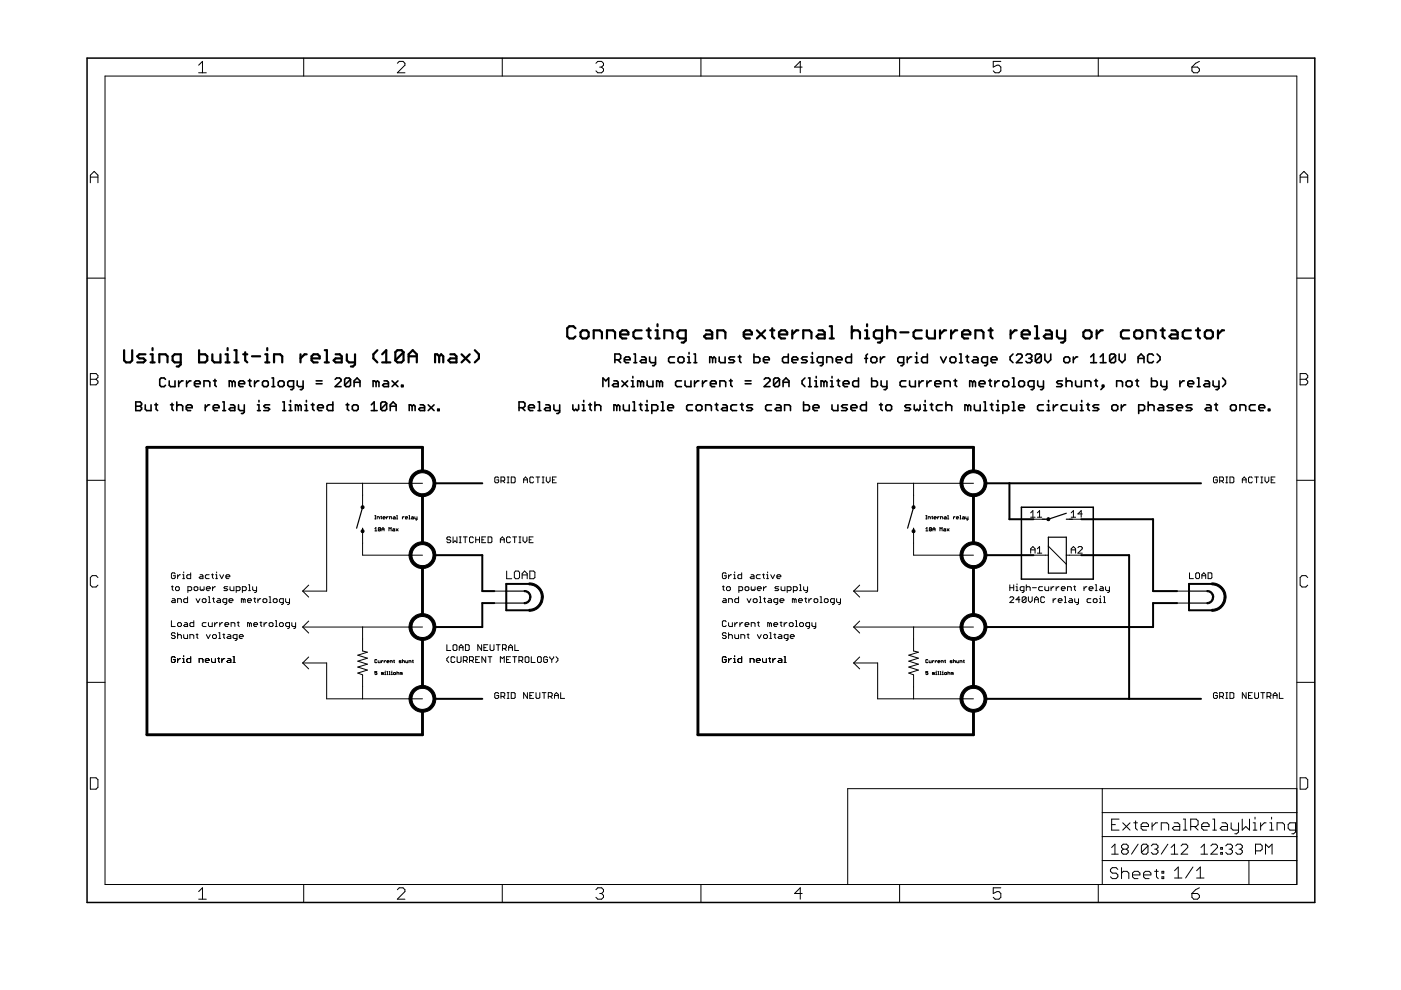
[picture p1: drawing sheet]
<svg xmlns="http://www.w3.org/2000/svg" width="297mm" height="210mm" viewBox="0 0 297 210" stroke-linecap="round" stroke-linejoin="round" font-family="sans-serif">
<g fill="#000" stroke="#000" stroke-width=".21">
<path d="M22.3 16.1v171.4zM42.1 13.8l.8-.8zM42.1 15.4h1.6zM42.9 13v2.4zM64.4 12.3v3.8zM84.2 15.4l1.7-1.6zM84.6 13l-.4 .4zM84.6 13h.8zM84.2 15.4h1.7zM85.9 13.4v.4zM85.4 13l.5 .4zM106.5 12.3v3.8z"/>
<path d="M126.3 13.4l.4-.4zM126.7 13h.9zM126.3 15l.4 .4zM127.6 13l.4 .4zM127.1 14.2h.5zM127.6 14.2l.4 .4zM126.7 15.4h.9zM128 13.4v.4zM128 13.8l-.4 .4zM128 14.6v.4zM128 15l-.4 .4zM148.6 12.3v3.8z"/>
<path d="M168.5 14.2h1.6zM169.7 13v2.4zM169.7 13l-1.2 1.2zM190.7 12.3v3.8zM210.6 13v1.2zM210.6 14.2l.8-.4zM210.6 15l.4 .4zM211.4 13.8h.4zM211.8 13.8l.4 .4zM211 15.4h.8zM210.6 13h1.6zM212.2 14.2v.8z"/>
<path d="M212.2 15l-.4 .4zM232.9 12.3v3.8zM252.7 14.2v.8zM252.7 15l.4 .4zM253.1 15.4h.8zM253.5 13.4l-.8 .8zM253.9 15.4l.4-.4zM252.7 14.2h1.2zM253.5 13.4l.8-.4zM254.3 14.6v.4zM253.9 14.2l.4 .4zM22.3 16.1h252.7z"/>
<path d="M19.2 37.1v1.7zM19.2 37.1l.8-.8zM19.2 37.5h1.6zM20 36.3l.8 .8zM20.8 37.1v1.7zM275.7 37.1v1.7zM275.7 37.1l.8-.8zM275.7 37.5h1.6zM276.5 36.3l.8 .8zM277.3 37.1v1.7zM18.5 59h3.8zM275 59h3.8z"/>
<path d="M19.2 79.2h1.2zM20.4 79.2l.4 .4zM20.8 79.6v.4zM275.7 79.2h1.2zM276.9 79.2l.4 .4zM277.3 79.6v.4zM19.2 79.2v2.4zM19.2 80.4h1.2zM20.4 80.4l.4 .4zM19.2 81.6h1.2zM20.8 80l-.4 .4zM20.8 80.8v.4z"/>
<path d="M20.8 81.2l-.4 .4zM275.7 79.2v2.4zM275.7 80.4h1.2zM276.9 80.4l.4 .4zM275.7 81.6h1.2zM277.3 80l-.4 .4zM277.3 80.8v.4zM277.3 81.2l-.4 .4zM18.5 101.8h3.8zM69.3 102.5v22.8zM69.3 102.5h7.6zM76.9 102.5v2.5z"/>
<path d="M76.9 115.2v2.5zM76.9 105v2.5zM76.9 112.6v2.6zM79.5 110h.2zM79.5 109.3h.2zM79.7 111.9l-.2 .2zM79.5 112.6h.4zM79.6 109.3v.7zM79.7 111.9v.7zM80 109.6v.4zM80 109.6h.3zM80.2 112v.4z"/>
<path d="M80.3 111.9l-.1 .1zM80.2 112.4l.5-.4zM80.3 109.6l.1 .1zM80.3 111.9h.3zM80.2 112.4l.1 .2zM80.4 109.7v.3zM80.6 111.9l.1 .1zM80.3 112.6h.3zM80.7 112v.4zM80.7 112.4l-.1 .2zM80.7 109.6h.2zM80.8 109.5v.4z"/>
<path d="M80.8 109.9l.1 .1zM81 112.1v.5zM81 112.1l.2-.2zM81 112.2h.4zM81.2 111.9l.2 .2zM81.2 109.7v.2zM81.3 109.6l-.1 .1zM81.2 109.9l.1 .1zM81.3 109.6h.3zM81.4 112.1v.5zM81.3 110h.3zM81.6 109.6l.1 .1z"/>
<path d="M81.2 109.8h.5zM82 109.6v.4zM82 109.8l.2-.2zM82.2 109.6h.1zM82.5 111.9v.7zM82.5 111.9l.2 .2zM82.6 109.6v.4zM82.6 109.6h.3zM82.7 112.1l.2-.2zM82.9 109.6l.1 .1zM82.9 111.9v.7zM83 109.7v.3z"/>
<path d="M83.2 112.4l.1-.1zM83.3 109.9l.2-.1zM83.3 112.1h.3zM83.2 112.4l.1 .2zM83.3 112.3h.4zM83.5 109.6h.2zM83.3 109.9l.2 .1zM83.5 109.8h.3zM83.6 112.1l.1 .1zM83.7 109.6l.1 .1zM83.7 112.2v.4zM83.3 112.6h.4z"/>
<path d="M83.8 109.7v.3zM83.5 110h.3zM84 112.1l.4 .5zM84.4 112.1l-.4 .5zM84.1 110h.2zM84.2 109.3v.7zM85.3 109.6v.4zM85.3 109.8l.3-.2zM85.6 109.6h.1zM86 109.7v.2zM86.1 109.6l-.1 .1zM86 109.9l.1 .1z"/>
<path d="M86.1 109.6h.2zM86.1 110h.2zM86.3 109.6l.1 .1zM86 109.8h.4zM86.7 109.3h.1zM86.7 110h.2zM86.8 109.3v.7zM87.2 109.9l.1-.1zM87.3 109.6h.2zM87.2 109.9l.1 .1zM87.3 109.8h.4zM87.5 109.6l.2 .1z"/>
<path d="M87.7 109.7v.3zM87.3 110h.4zM87.9 109.6v.3zM87.9 109.9l.2 .1zM88.1 110h.3zM88.4 109.6v.5zM88.4 110.1l-.1 .2zM76.9 102.5h12.7zM76.9 117.7h12.7zM94.7 114v.3zM94.7 114.3l.3 .1zM94.7 114l.3-.2z"/>
<path d="M95 114.4h.4zM94.7 114.9l.3 .2zM95 113.8h.4zM95.4 114.4l.2 .3zM95 115.1h.4zM95.4 113.8l.2 .2zM95.6 114.7v.2zM95.4 115.1l.2-.2zM96.1 113.8v1.3zM96.1 115.1l.4-.4zM96.5 114.7l.4 .4zM96.9 113.8v1.3z"/>
<path d="M97.4 115.1h.4zM97.4 113.8h.4zM97.6 113.8v1.3zM98.2 113.8h.9zM98.6 113.8v1.3zM99.5 114v.9zM99.5 114.9l.3 .2zM99.8 113.8l-.3 .2zM99.8 115.1h.4zM99.8 113.8h.4zM100.2 115.1l.2-.2zM100.2 113.8l.2 .2z"/>
<path d="M100.9 113.8v1.3zM100.9 114.4h.8zM101.7 113.8v1.3zM102.2 113.8v1.3zM102.2 115.1h.8zM102.2 114.4h.4zM102.2 113.8h.8zM103.5 113.8v1.3zM103.5 115.1h.6zM104.3 114.9l-.2 .2zM103.5 113.8h.6zM104.3 114v.9z"/>
<path d="M104.1 113.8l.2 .2zM104.9 101.3v.9zM104.9 102.2l.2 .2zM104.9 101.3l.2-.2zM105.1 102.4h.4zM105.1 101.1h.4zM105.5 102.4l.2-.2zM105.5 101.1l.2 .2zM105.7 101.7v.5zM105.3 101.7h.4zM106.1 114.3v.8zM106.1 114.3l.4-.5z"/>
<path d="M106.1 114.4h.8zM106.2 101.1v1.3zM106.2 101.1h.6zM106.5 113.8l.4 .5zM106.6 102l.4 .4zM106.8 101.1l.2 .2zM106.2 102h.6zM106.9 114.3v.8zM107 101.3v.4zM107 101.7l-.2 .3zM107.4 114v.9zM107.4 114.9l.2 .2z"/>
<path d="M107.5 102.4h.4zM107.5 101.1h.4zM107.6 113.8l-.2 .2zM107.6 115.1h.4zM107.7 101.1v1.3zM107.6 113.8h.4zM108 115.1l.2-.2zM108 113.8l.2 .2zM108.4 101.1v1.3zM108.4 102.4h.6zM108.7 113.8h.8zM109 102.4l.2-.2z"/>
<path d="M108.4 101.1h.6zM109.1 113.8v1.3zM109.2 101.3v.9zM109 101.1l.2 .2zM110 115.1h.4zM110 113.8h.4zM110.2 113.8v1.3zM110.9 113.8v.9zM110.9 114.7l.4 .4zM111 101.6v.8zM111.4 101.1l-.4 .5zM111 101.7h.8z"/>
<path d="M111.3 115.1l.4-.4zM111.4 101.1l.4 .5zM111.7 113.8v.9zM111.8 101.6v.8zM112.2 113.8v1.3zM112.2 115.1h.8zM112.2 114.4h.4zM112.3 101.3v.9zM112.3 102.2l.2 .2zM112.5 101.1l-.2 .2zM112.5 102.4h.4zM112.5 101.1h.4z"/>
<path d="M113.1 102.2l-.2 .2zM112.2 113.8h.8zM112.9 101.1l.2 .2zM113.6 101.1h.8zM114 101.1v1.3zM115 102.4h.4zM115 101.1h.4zM115.1 101.1v1.3zM115.8 101.1v.9zM115.8 102l.4 .4zM116.2 102.4l.4-.4zM116.6 101.1v.9z"/>
<path d="M117.1 101.1v1.3zM117.1 102.4h.8zM117.1 101.7h.4zM117.1 101.1h.8zM186.1 102.5v22.8zM186.1 102.5h7.6zM193.7 102.5v2.5zM193.7 115.2v2.5zM193.7 105v2.5zM193.7 112.6v2.6zM196.3 110h.2zM196.3 109.3h.2z"/>
<path d="M196.3 112.1l.2-.2zM196.3 112.6h.4zM196.4 109.3v.7zM196.5 111.9v.7zM196.8 109.6v.4zM196.8 109.6h.3zM197 112v.4zM197 112l.2-.1zM197 112.4l.5-.4zM197.1 109.6l.2 .1zM197.2 111.9h.2zM197 112.4l.2 .2z"/>
<path d="M197.3 109.7v.3zM197.4 111.9l.1 .1zM197.2 112.6h.2zM197.5 112v.4zM197.5 112.4l-.1 .2zM197.5 109.6h.3zM197.7 109.5v.4zM197.7 109.9l.1 .1zM197.8 112.1v.5zM197.8 112.1l.2-.2zM197.8 112.2h.4zM198 111.9l.2 .2z"/>
<path d="M198 109.7v.2zM198 109.7l.2-.1zM198 109.9l.2 .1zM198.2 109.6h.2zM198.2 112.1v.5zM198.2 110h.2zM198.4 109.6l.1 .1zM198 109.8h.5zM198.8 109.6v.4zM199 109.6l-.2 .2zM199 109.6h.1zM199.3 111.9v.7z"/>
<path d="M199.3 111.9l.2 .2zM199.4 109.6v.4zM199.4 109.6h.3zM199.5 112.1l.2-.2zM199.7 109.6l.2 .1zM199.7 111.9v.7zM199.9 109.7v.3zM200 112.4l.2-.1zM200.2 109.9l.1-.1zM200.2 112.1h.2zM200 112.4l.2 .2zM200.2 112.3h.3z"/>
<path d="M200.3 109.6h.2zM200.2 109.9l.1 .1zM200.3 109.8h.3zM200.4 112.1l.1 .1zM200.5 112.2v.4zM200.2 112.6h.3zM200.5 109.6l.1 .1zM200.6 109.7v.3zM200.3 110h.3zM200.8 112.1l.4 .5zM201.2 112.1l-.4 .5zM200.9 110h.2z"/>
<path d="M201 109.3v.7zM202.2 109.6v.4zM202.4 109.6l-.2 .2zM202.4 109.6h.1zM202.8 109.7v.2zM202.8 109.7l.1-.1zM202.8 109.9l.1 .1zM202.9 109.6h.2zM202.9 110h.2zM203.1 109.6l.1 .1zM202.8 109.8h.4zM203.5 110h.3z"/>
<path d="M203.6 109.3v.7zM204 109.9l.1-.1zM204.1 109.6h.3zM204 109.9l.1 .1zM204.1 109.8h.4zM204.4 109.6l.1 .1zM204.5 109.7v.3zM204.1 110h.4zM204.8 109.6v.3zM204.8 109.9l.1 .1zM204.9 110h.3zM205 110.3h.1z"/>
<path d="M205.2 109.6v.5zM205.2 110.1l-.1 .2zM193.7 102.5h12.7zM193.7 117.7h12.7zM218.5 116.4v.9zM218.5 116.4l.5-.5zM218.5 116.6h1zM218.5 108.7l.5-.4zM218.5 109.7h1zM219 115.9l.5 .5zM219 108.3v1.4zM219.1 117.7h2.5z"/>
<path d="M219.1 110.1h2.5zM219.5 116.4v.9zM219.9 116.4l.5-.5zM219.9 117.3h1zM219.9 108.7l.5-.4zM219.9 109.7h1zM220.4 115.9v1.4zM220.4 108.3v1.4zM221.6 117.7h.7zM222.3 115.8l3.8 3.8zM226.1 117.7h.6zM227.1 116.4v.9z"/>
<path d="M227.1 116.4l.5-.5zM227.1 116.6h.9zM227.1 108.7l.5-.4zM227.1 109.7h.9zM227.6 115.9l.4 .5zM227.6 108.3v1.4zM228 116.4v.9zM228.5 117.3l1-.9zM228.5 109h1zM228.8 115.9l-.3 .2zM228.8 115.9h.4zM229.2 108.3v1.4z"/>
<path d="M229.2 108.3l-.7 .7zM226.7 117.7h2.6zM226.7 110.1h2.6zM228.5 117.3h1zM229.5 116.1v.3zM229.2 115.9l.3 .2zM257.3 101.3v.9zM257.3 102.2l.2 .2zM257.5 101.1l-.2 .2zM257.5 102.4h.4zM257.5 101.1h.4zM257.9 102.4l.2-.2z"/>
<path d="M257.9 101.1l.2 .2zM258.1 101.7v.5zM257.7 101.7h.4zM258.6 101.1v1.3zM258.6 101.1h.6zM259 102l.4 .4zM259.2 101.1l.2 .2zM258.6 102h.6zM259.4 101.3v.4zM259.4 101.7l-.2 .3zM259.9 102.4h.4zM259.9 101.1h.4z"/>
<path d="M260.1 101.1v1.3zM260.8 101.1v1.3zM260.8 102.4h.6zM261.4 102.4l.2-.2zM260.8 101.1h.6zM261.6 101.3v.9zM261.4 101.1l.2 .2zM263.4 101.6v.8zM263.8 101.1l-.4 .5zM263.4 101.7h.8zM263.8 101.1l.4 .5zM264.2 101.6v.8z"/>
<path d="M264.7 101.3v.9zM264.7 102.2l.2 .2zM264.9 101.1l-.2 .2zM264.9 102.4h.4zM264.9 101.1h.4zM265.5 102.2l-.2 .2zM265.3 101.1l.2 .2zM266 101.1h.8zM266.4 101.1v1.3zM267.3 102.4h.4zM267.3 101.1h.4zM267.5 101.1v1.3z"/>
<path d="M268.2 101.1v.9zM268.2 102l.4 .4zM268.6 102.4l.4-.4zM269 101.1v.9zM269.5 101.1v1.3zM269.5 102.4h.8zM269.5 101.7h.4zM269.5 101.1h.8zM275 101.8h3.8zM19.2 122.4v1.7zM19.2 124.1l.4 .4zM19.6 122l-.4 .4z"/>
<path d="M19.6 124.5h.8zM19.6 122h.8zM20.4 124.5l.4-.4zM20.4 122l.4 .4zM36.3 139.4v.9zM36.3 134.4v.2zM36.3 134.6l.2 .2zM36.3 131.6v1.2zM36.3 132.8h.8zM36.3 121.7v.8zM36.3 122.5l.2 .2zM36.3 124.4h.4z"/>
<path d="M36.3 127.6l.2-.2zM36.5 139.2l-.2 .2zM36.5 134.2l-.2 .2zM36.5 134.8h.4zM36.3 135.2l.2 .2zM36.5 121.5l-.2 .2zM36.5 122.7h.4zM36.5 124.2v.8zM36.5 125l.2 .2zM36.5 126.9h.4zM36.3 127.6l.2 .2zM36.5 127.4h.6z"/>
<path d="M36.5 139.2h.4zM36.5 134.2h.4zM36.9 134.8l.2 .2zM36.5 135.4h.4zM36.5 121.5h.4zM36.9 122.7l.2-.2zM36.9 126.9l.2 .2zM36.9 139.2l.2 .2zM36.7 139.8h.4zM36.9 134.2l.2 .2zM37.1 135v.2zM37.1 135.2l-.2 .2z"/>
<path d="M36.9 121.5l.2 .2zM37.1 122.1v.4zM36.7 122.1h.4zM37.1 127.1v.7zM36.5 127.8h.6zM37.2 124.6v.4zM37.2 125l.2 .2zM37.4 125.2h.4zM37.4 124.4l-.2 .2zM37.7 134.2v1.2zM37.8 134.6l-.1 .2zM37.7 132.2v.4z"/>
<path d="M37.7 132.6l.1 .2zM37.7 121.9v.8zM38.1 121.9l-.4 .4zM37.7 126.9v.9zM37.7 126.9h.5zM38 125l-.2 .2zM37.4 124.4h.4zM37.8 134.6h.4zM37.8 132.8h.4zM37.8 132l-.1 .2zM38 124.6v.4zM37.8 124.4l.2 .2z"/>
<path d="M38.1 139.6h.1zM38.1 121.9h.1zM38.2 134.6l.3 .2zM38.5 132.6l-.3 .2zM37.8 132h.4zM38.2 126.9l.3 .2zM38.5 134.8v.6zM38.5 132.2v.4zM38.2 132l.3 .2zM38.5 127.1v.7zM38.7 139.6h.2zM38.7 121.9h.2z"/>
<path d="M38.7 122.7h.4zM38.9 139.6v.9zM38.9 139v.2zM38.9 134.6v.6zM38.9 135.2l.3 .2zM38.9 132.6l.3-.2zM38.9 121.9v.8zM38.9 121.3v.2zM38.9 127.1v.5zM38.9 127.1l.3-.2zM39.2 135.4h.6zM39.2 132h.4z"/>
<path d="M38.9 132.6l.3 .2zM39.2 132.4h.6zM38.9 127.6l.3 .2zM39.2 126.9h.6zM39.6 132l.2 .2zM39.6 139.8l.2-.2zM39.6 122.1v.4zM39.6 122.1l.2-.2zM39.8 134.6v.8zM39.8 132.2v.6zM39.2 132.8h.6zM39.8 126.5v1.3z"/>
<path d="M39.2 127.8h.6zM39.8 139.6h.6zM39.6 122.5l.2 .2zM39.8 121.9h.6zM39.8 124.4v1.2zM39.8 124.4h.6zM40.3 134.6v.8zM40.3 134.6h.6zM40.3 132.2v.4zM40.3 132.2l.2-.2zM40.4 139.2v1.3zM40.4 121.5v1.2z"/>
<path d="M39.8 122.7h.6zM40.4 124.4l.2 .2zM39.8 125.2h.6zM40.3 132.6l.2 .2zM40.5 132h.6zM40.6 124.6v.4zM40.4 125.2l.2-.2zM40.9 134.6l.2 .2zM41.1 134.8v.6zM41.1 131.6v1.2zM40.5 132.8h.6zM41.1 124.6v.4z"/>
<path d="M41.1 125l.2 .2zM41.3 125.2h.4zM41.3 124.4l-.2 .2zM41.6 134.6h.4zM41.6 126.9l.4 .9zM41.7 125.2l.3-.2zM41.3 124.4h.4zM41.8 134.4v.8zM41.8 135.2l.2 .2zM42 124.6v.4zM41.7 124.4l.3 .2zM42.4 126.9l-.4 .9z"/>
<path d="M42.2 139.6h.6zM42.2 122.5l.2-.2zM42.4 121.9h.4zM42.2 122.5l.2 .2zM42.4 122.3h.6zM42.4 124.4v.6zM42.4 125l.3 .2zM42.7 125.2l.2-.2zM42.8 139.6l.2 .2zM42.8 121.9l.2 .2zM42.9 125l.2 .2zM42.9 132.2v.4z"/>
<path d="M42.9 132.6l.2 .2zM42.9 127.1v.5zM42.9 127.6l.2 .2zM43 139.8v.7zM43 122.1v.6zM42.4 122.7h.6zM43.1 125.2l.2-.2zM43.1 132l-.2 .2zM43.1 132.8h.6zM43.1 127.8h.4zM42.9 127.1l.2-.2zM43.3 124.4v.6z"/>
<path d="M43.7 127.6l-.2 .2zM43.1 126.9h.4zM43.8 139.6l-.3 .2zM43.5 122.1v.4zM43.5 122.5l.3 .2zM43.1 132h.6zM43.7 127.1v.5zM43.5 126.9l.2 .2zM43.8 139.6h.4zM43.8 134.6l.4 .8zM43.8 121.9l-.3 .2zM43.8 122.7h.5z"/>
<path d="M43.8 124.6v.4zM43.8 124.6l.2-.2zM43.8 125l.2 .2zM44 124.4h.4zM44.2 139.6l.1 .2zM44.6 134.6l-.4 .8zM44.2 132v.6zM44.2 132.6l.2 .2zM44.2 126.5h.2zM44.2 127.8h.4zM44.3 139.8v.2zM43.8 121.9h.5z"/>
<path d="M44 125.2h.4zM44.4 124.4l.2 .2zM44.4 132.8h.6zM44.4 126.5v1.3zM44.6 124.6v.2zM43.8 124.8h.8zM44.9 139.6v.7zM44.9 121.9h.4zM45 132v.8zM45 121.7v.8zM45 122.5l.3 .2zM45.1 134.8v.4z"/>
<path d="M45.1 135.2l.2 .2zM45.1 124.4v.8zM45.5 124.4l-.4 .4zM45.1 126.9h.4zM45.3 135.4h.4zM45.3 134.6l-.2 .2zM45.3 126.7v.9zM45.3 127.6l.2 .2zM45.5 124.4h.2zM45.5 132v.8zM45.9 132l-.4 .4zM45.9 135.2l-.2 .2z"/>
<path d="M45.3 134.6h.4zM45.7 121.9h.2zM45.7 122.7h.4zM45.9 134.8v.4zM45.7 134.6l.2 .2zM45.9 132h.2zM45.9 121.9v.8zM45.9 121.3v.2zM45.9 127.6l.2-.2zM46.1 126.9h.4zM45.9 127.6l.2 .2zM46.1 127.4h.7z"/>
<path d="M46.2 139.6h.4zM46.4 139.4v.9zM46.4 134.2h.2zM46.4 135.4h.4zM46.5 126.9l.3 .2zM46.6 134.2v1.2zM46.6 132v.8zM47 132l-.4 .4zM46.6 121.9l.4 .8zM46.8 127.1v.7zM46.1 127.8h.7zM47 132h.2z"/>
<path d="M47.4 121.9l-.4 .8zM47.2 134.6h.4zM47.2 127.1v.5zM47.2 127.6l.3 .2zM47.4 139.6h.2zM47.5 134.4v.8zM47.5 135.2l.1 .2zM47.5 126.9l-.3 .2zM47.5 127.8h.6zM47.5 125.2h.6zM47.7 124.4l-.2 .2zM47.6 128.2h.3z"/>
<path d="M47.5 124.6l.2 .2zM47.7 124.4h.6zM47.7 132.2v.4zM47.9 132l-.2 .2zM47.9 128.2l.2-.2zM47.7 132.6l.2 .2zM47.9 132h.4zM47.9 122.1v.4zM47.9 122.1l.2-.2zM48.1 125.2l.2-.2zM47.7 124.8h.4zM48.1 126.9v1.1z"/>
<path d="M47.5 126.9h.6zM48.1 135.2l.2-.2zM47.9 122.5l.2 .2zM48.1 121.9h.4zM48.1 124.8l.2 .2zM47.9 132.8h.4zM48.3 132l.2 .2zM48.3 139.6h.4zM48.3 134.6h.4zM48.1 135.2l.2 .2zM48.3 135h.6zM48.5 132.2v.2z"/>
<path d="M47.7 132.4h.8zM48.1 122.7h.4zM48.5 121.9l.2 .2zM48.6 127.1v.5zM48.6 127.1l.2-.2zM48.7 139.6l.2 .2zM48.7 134.6l.2 .2zM48.7 122.1v.2zM47.9 122.3h.8zM48.8 124.4v.6zM48.8 125l.2 .2zM48.6 127.6l.2 .2z"/>
<path d="M48.8 126.9h.4zM48.9 139.8v.7zM48.9 134.8v.6zM48.3 135.4h.6zM49 125.2h.6zM49 132v.8zM49 132h.6zM48.8 127.8h.4zM49.2 126.9l.2 .2zM49.4 127.1v.3zM48.6 127.4h.8zM49.4 139.2h.2z"/>
<path d="M49.4 134.8v.4zM49.4 135.2l.2 .2zM49.6 124.4v.8zM49.6 132l.2 .2zM49.6 139.2v1.3zM49.6 134.6l-.2 .2zM49.6 135.4h.6zM49.8 132.2v.6zM49.8 135.8h.2zM50 135.8l.2-.2zM50.1 124.4v1.2zM50.1 124.4h.6z"/>
<path d="M50.2 134.6v1zM49.6 134.6h.6zM50.3 132h.4zM50.5 131.8v.8zM50.5 132.6l.2 .2zM50.7 124.4l.2 .2zM50.1 125.2h.6zM50.7 134.8v.4zM50.7 134.8l.2-.2zM50.9 124.6v.4zM50.9 125l-.2 .2zM50.7 135.2l.2 .2z"/>
<path d="M50.9 134.6h.5zM51.2 126.9v.9zM51.2 126.9h.2zM50.9 135.4h.5zM51.4 134.6l.2 .2zM51.4 126.9l.2 .2zM51.4 124.4v1.2zM51.4 124.4h.6zM51.6 134.8v.2zM50.7 135h.9zM51.6 127.1v.7zM51.6 127.1l.2-.2z"/>
<path d="M51.8 126.9l.2 .2zM52 127.1v.7zM52 124.4l.2 .2zM51.4 125.2h.6zM52.2 124.6v.4zM52.2 125l-.2 .2zM52.5 132v.8zM52.5 132h.2zM52.5 127.1v.5zM52.7 126.9l-.2 .2zM52.7 132l.2 .2zM52.5 127.6l.2 .2z"/>
<path d="M52.7 126.9h.4zM52.7 124h.2zM52.7 125.2h.4zM52.9 132.2v.6zM52.9 132.2l.2-.2zM52.9 124v1.2zM53.1 132l.2 .2zM52.7 127.8h.4zM53.1 126.9l.2 .2zM53.3 132.2v.6zM53.3 127.1v.3zM52.5 127.4h.8z"/>
<path d="M53.6 124.4v.6zM53.6 125l.2 .2zM53.8 125.2h.6zM53.8 132.2v.4zM54 132l-.2 .2zM53.8 126.9h.4zM53.8 132.6l.2 .2zM54 132h.4zM54 126.7v.9zM54 127.6l.2 .2zM54 125.6h.2zM54 132.8h.4z"/>
<path d="M54.4 132l.2 .2zM54.4 124.4v1zM54.4 125.4l-.2 .2zM54.6 132.2v.2zM53.8 132.4h.8zM54.7 126.9v.9zM55.1 126.9l-.4 .5zM55.1 126.9h.2zM55.1 132h.4zM55.3 131.8v.8zM55.3 132.6l.2 .2zM55.8 127.1v.5z"/>
<path d="M55.8 127.6l.2 .2zM56 127.8h.4zM56 126.9l-.2 .2zM56 132v.8zM56.4 132l-.4 .4zM56.4 127.8l.2-.2zM56 126.9h.4zM56.4 132h.2zM56.6 127.1v.5zM56.4 126.9l.2 .2zM57.1 132.2v.4zM57.1 132.6l.2 .2z"/>
<path d="M57.1 126.5h.2zM57.1 127.8h.4zM57.3 132.8h.4zM57.3 132l-.2 .2zM57.3 126.5v1.3zM57.7 132.8l.2-.2zM57.3 132h.4zM57.9 132.2v.4zM57.7 132l.2 .2zM57.9 127.1v.5zM57.9 127.6l.2 .2zM58.1 127.8h.4z"/>
<path d="M57.9 127.1l.2-.2zM58.4 131.6h.2zM58.4 132.8h.4zM58.5 127.8l.3-.2zM58.1 126.9h.4zM58.6 131.6v1.2zM58.8 127.1v.5zM58.5 126.9l.3 .2zM59.2 132.2v.4zM59.2 132.6l.3 .2zM59.2 127.1v.5zM59.2 127.6l.3 .2z"/>
<path d="M59.5 132.8h.4zM59.5 132l-.3 .2zM59.5 126.9l-.3 .2zM59.5 127.8h.6zM59.7 128.2h.2zM60.1 132.6l-.2 .2zM59.5 132h.4zM59.9 128.2l.2-.2zM60.1 132.2v.4zM59.9 132l.2 .2zM60.1 126.9v1.1zM59.5 126.9h.6z"/>
<path d="M60.6 132.2v.4zM60.6 132.6l.2 .2zM60.6 126.9v.7zM60.6 127.6l.2 .2zM60.8 132l-.2 .2zM60.8 132.8h.6zM60.8 127.8h.6zM61 133.2h.2zM61.2 133.2l.2-.2zM61 128.2h.2zM61.4 132v1zM60.8 132h.6z"/>
<path d="M61.4 126.9v1.1zM61.4 128l-.2 .2zM61.9 132v.6zM61.9 132.6l.2 .2zM62.1 132.8h.6zM62.3 133.2h.2zM62.7 132v1zM62.7 133l-.2 .2zM64.2 125.3l1.2 1.3zM64.2 132.9l1.2-1.2zM64.2 132.9l1.2 1.3zM65.4 124.1l-1.2 1.2z"/>
<path d="M64.2 125.3h5.1zM75.9 138.9l2-.6zM76.9 132.9v2.6zM64.2 132.9h12.7zM76.9 135.5v2.5zM75.9 138.9l2 .7zM76.9 138l1 .3zM79.5 140v.4zM79.6 139.8l-.1 .2zM79.6 139.8h.2zM79.8 139.8l.1 .2zM83.5 140v.4z"/>
<path d="M85.3 139.8v.7zM87.5 140v.4zM76.9 132.9h12.7zM94.7 136.7v1.2zM94.7 137.9h.9zM94.7 139.6l.4-.4zM95.6 139.4v.9zM95.8 139.2l-.2 .2zM96.1 136.9v.8zM96.1 137.7l.2 .2zM95.8 139.2h.4zM96.1 136.9l.2-.2z"/>
<path d="M96.3 137.9h.4zM96.2 139.2l.2 .2zM96.3 136.7h.4zM96.9 137.7l-.2 .2zM96.9 136.9v.8zM96.7 136.7l.2 .2zM96.9 139.2v1.1zM97.4 137.1v.8zM97.4 137.1l.4-.4zM97.4 137.3h.8zM97.8 136.7l.4 .4zM98.2 137.1v.8z"/>
<path d="M98.2 139.2h.6zM98.7 136.7v1.2zM98.7 137.9h.6zM98.8 139.2l.3 .2zM99.1 139.4v.4zM98.8 140l.3-.2zM99.5 137.7l-.2 .2zM98.7 136.7h.6zM99.5 136.9v.8zM99.3 136.7l.2 .2zM99.5 139.2h.7zM100.2 139.2l.2 .2z"/>
<path d="M100.4 139.4v.4zM100.2 140l.2-.2zM100.9 139.2v1.3zM100.9 139.8h.4zM101.3 136.7v1.2zM101.3 136.7l.8 1.2zM100.9 139.2h.8zM102.1 136.7v1.2zM102.2 139.2l.8 1.3zM102.6 136.7v1.2zM102.6 137.9h.8zM102.6 137.3h.4z"/>
<path d="M102.6 136.7h.8zM103.5 139.2h.8zM103.9 136.7v1zM103.9 137.7l.2 .2zM104.1 137.9h.4zM104.7 137.7l-.2 .2zM104.7 136.7v1zM104.8 125.3h2.5zM104.8 127.9h2.5zM105.2 136.7h.8zM105.6 136.7v1.2zM106.1 139.2l.4 .4z"/>
<path d="M106.5 139.6l.4-.4zM106.5 136.7v1.2zM106.5 136.7h.6zM106.9 139.2v1.3zM106.9 137.5l.4 .4zM107.1 136.7l.2 .2zM106.5 137.5h.6zM107.3 136.9v.4zM107.3 137.3l-.2 .2zM107.4 139.2v1.3zM107.4 139.8h.4zM107.4 121.1v1.6z"/>
<path d="M107.4 122.7h1.1zM107.8 137.1v.8zM107.8 137.1l.4-.4zM107.8 137.3h.8zM107.4 139.2h.8zM108.2 136.7l.4 .4zM108.6 137.1v.8zM108.7 139.2h.8zM109.1 121.3v1.1zM109.1 122.4l.2 .3zM109.2 136.7v1.2zM109.2 137.9h.8z"/>
<path d="M109.3 121.1l-.2 .2zM109.3 122.7h.6zM109.3 121.1h.6zM109.9 122.7l.3-.3zM110 139.2h.6zM110.2 121.3v1.1zM109.9 121.1l.3 .2zM110.6 139.2l.2 .2zM110.7 121.6v1.1zM111.2 121.1l-.5 .5zM110.7 121.9h1.1zM110.8 139.4v.4z"/>
<path d="M110.8 139.8l-.2 .2zM111.2 121.1l.6 .5zM111.3 139.4v.9zM111.3 139.4l.2-.2zM111.8 121.6v1.1zM111.5 139.2h.5zM112 139.2l.1 .2zM112.3 121.1v1.6zM112.3 122.7h.8zM112.6 139.2v1.3zM113.1 122.7l.3-.3zM112.3 121.1h.8z"/>
<path d="M113.4 121.3v1.1zM113.1 121.1l.3 .2zM114 139.4v.9zM114.2 139.2l-.2 .2zM114.2 139.2h.4zM114.6 139.2l.2 .2zM115.3 139.4v.9zM115.5 139.2l-.2 .2zM115.5 139.2h.4zM115.9 139.2l.2 .2zM115.7 139.8h.4zM116.6 139.2v.2z"/>
<path d="M116.6 139.4l.4 .4zM117 139.8l.4-.4zM117 139.8v.7zM117.4 139.2v.2zM117.9 139.2l.4 .4zM153.2 139.4v.9zM153.2 134.4v.2zM153.2 134.6l.2 .2zM153.2 131.8v.8zM153.2 132.6l.2 .2zM153.2 121.7v.8zM153.2 122.5l.2 .2z"/>
<path d="M153.2 124.4h.4zM153.2 127.6l.2-.2zM153.4 139.2l-.2 .2zM153.4 134.2l-.2 .2zM153.4 134.8h.4zM153.2 135.2l.2 .2zM153.4 131.6l-.2 .2zM153.4 132.8h.4zM153.4 121.5l-.2 .2zM153.4 122.7h.4zM153.4 124.2v.8zM153.4 125l.2 .2z"/>
<path d="M153.4 126.9h.4zM153.2 127.6l.2 .2zM153.4 127.4h.6zM153.4 139.2h.4zM153.4 134.2h.4zM153.8 134.8l.2 .2zM153.4 135.4h.4zM153.4 131.6h.4zM154 132.6l-.2 .2zM153.4 121.5h.4zM154 122.5l-.2 .2zM153.8 126.9l.2 .2z"/>
<path d="M153.8 139.2l.2 .2zM153.6 139.8h.4zM153.8 134.2l.2 .2zM154 135v.2zM154 135.2l-.2 .2zM153.8 131.6l.2 .2zM153.8 121.5l.2 .2zM154 122.1v.4zM153.6 122.1h.4zM154 127.1v.7zM153.4 127.8h.6zM154 124.6v.4z"/>
<path d="M154 125l.2 .2zM154.2 125.2h.4zM154.2 124.4l-.2 .2zM154.5 134.2v1.2zM154.7 134.6l-.2 .2zM154.5 132v.6zM154.5 132.6l.2 .2zM154.5 121.9v.8zM154.9 121.9l-.4 .4zM154.5 126.9v.9zM154.5 126.9h.6zM154.6 125.2l.3-.2z"/>
<path d="M154.2 124.4h.4zM154.7 134.6h.4zM154.7 132.8h.6zM154.9 124.6v.4zM154.6 124.4l.3 .2zM154.9 139.6h.2zM154.9 121.9h.2zM155.1 134.6l.2 .2zM155.1 126.9l.2 .2zM155.3 134.8v.6zM155.3 132v.8zM155.3 127.1v.7z"/>
<path d="M155.6 139.6h.2zM155.6 121.9h.2zM155.6 122.7h.4zM155.8 139.6v.9zM155.8 139v.2zM155.8 121.9v.8zM155.8 121.3v.2zM155.8 134.6v.6zM155.8 135.2l.2 .2zM155.8 132v.8zM156.2 132l-.4 .4zM155.8 127.1v.5z"/>
<path d="M156 126.9l-.2 .2zM156 135.4h.6zM155.8 127.6l.2 .2zM156 126.9h.6zM156.2 132h.2zM156.6 139.6l-.2 .2zM156.4 122.1v.4zM156.6 121.9l-.2 .2zM156.6 134.6v.8zM156.6 126.5v1.3zM156 127.8h.6zM156.6 139.6h.6z"/>
<path d="M156.4 122.5l.2 .2zM156.6 121.9h.6zM156.7 124.4v1.2zM156.7 124.4h.6zM156.9 132v.8zM157.3 132l-.4 .4zM157.1 134.6v.8zM157.1 134.6h.6zM157.2 139.2v1.3zM157.2 121.5v1.2zM156.6 122.7h.6zM157.3 132h.2z"/>
<path d="M157.3 124.4l.2 .2zM156.7 125.2h.6zM157.5 124.6v.4zM157.5 125l-.2 .2zM157.7 134.6l.2 .2zM157.9 134.8v.6zM158 132.2v.4zM158.2 132l-.2 .2zM158 124.6v.4zM158 125l.2 .2zM158 132.6l.2 .2zM158.2 132h.4z"/>
<path d="M158.2 125.2h.4zM158.2 124.4l-.2 .2zM158.4 134.6h.4zM158.4 126.9l.4 .9zM158.2 132.8h.4zM158.6 132l.2 .2zM158.8 125l-.2 .2zM158.2 124.4h.4zM158.6 134.4v.8zM158.6 135.2l.2 .2zM158.8 132.2v.2zM158 132.4h.8z"/>
<path d="M158.8 124.6v.4zM158.6 124.4l.2 .2zM159.2 126.9l-.4 .9zM159 139.6h.7zM159 122.5l.3-.2zM159.3 121.9h.4zM159 122.5l.3 .2zM159.3 122.3h.6zM159.3 132v.8zM159.3 132h.6zM159.3 124.4v.6zM159.3 125l.2 .2z"/>
<path d="M159.5 125.2l.2-.2zM159.7 139.6l.2 .2zM159.7 121.9l.2 .2zM159.7 125l.2 .2zM159.7 127.1v.5zM159.7 127.6l.2 .2zM159.9 139.8v.7zM159.9 132l.2 .2zM159.9 122.1v.6zM159.3 122.7h.6zM159.9 125.2l.2-.2zM159.9 127.8h.4z"/>
<path d="M159.9 126.9l-.2 .2zM160.1 132.2v.6zM160.1 124.4v.6zM160.3 127.8l.2-.2zM159.9 126.9h.4zM160.4 139.8l.2-.2zM160.4 122.1v.4zM160.4 122.5l.2 .2zM160.5 127.1v.5zM160.3 126.9l.2 .2zM160.6 139.6h.4zM160.6 134.6l.4 .8z"/>
<path d="M160.6 132h.4zM160.6 121.9l-.2 .2zM160.6 122.7h.6zM160.6 124.6v.4zM160.6 124.6l.2-.2zM160.8 131.8v.8zM160.8 132.6l.2 .2zM160.6 125l.2 .2zM160.8 124.4h.4zM161 139.6l.2 .2zM161.4 134.6l-.4 .8zM161 126.5h.2z"/>
<path d="M161 127.8h.4zM161.2 139.8v.2zM160.6 121.9h.6zM160.8 125.2h.4zM161.2 124.4l.2 .2zM161.2 126.5v1.3zM161.4 124.6v.2zM160.6 124.8h.8zM161.7 139.6v.7zM161.7 121.9h.4zM161.9 134.8v.4zM161.9 135.2l.2 .2z"/>
<path d="M161.9 121.7v.8zM161.9 122.5l.2 .2zM161.9 124.4v.8zM161.9 124.8l.4-.4zM161.9 126.9h.4zM162.1 135.4h.4zM162.1 134.6l-.2 .2zM162.1 126.7v.9zM162.1 127.6l.2 .2zM162.3 124.4h.2zM162.5 135.4l.2-.2zM162.1 134.6h.4z"/>
<path d="M162.5 121.9h.3zM162.5 122.7h.4zM162.7 134.8v.4zM162.5 134.6l.2 .2zM162.8 121.9v.8zM162.8 121.3v.2zM162.8 132v.8zM162.8 132h.2zM162.8 127.6l.2-.2zM163 132l.2 .2zM163 126.9h.4zM162.8 127.6l.2 .2z"/>
<path d="M163 127.4h.6zM163 139.6h.4zM163.2 139.4v.9zM163.2 132.2v.6zM163.4 132l-.2 .2zM163.2 134.2h.2zM163.2 135.4h.4zM163.4 132l.2 .2zM163.4 126.9l.2 .2zM163.4 134.2v1.2zM163.4 121.9l.4 .8zM163.6 132.2v.6z"/>
<path d="M163.6 127.1v.7zM163 127.8h.6zM164.2 121.9l-.4 .8zM164.1 134.6h.4zM164.1 132.2v.4zM164.1 132.2l.2-.2zM164.1 127.1v.5zM164.1 127.6l.2 .2zM164.3 139.6h.2zM164.3 134.4v.8zM164.3 135.2l.2 .2zM164.1 132.6l.2 .2z"/>
<path d="M164.3 132h.4zM164.3 126.9l-.2 .2zM164.3 127.8h.6zM164.3 125.2h.6zM164.5 124.4l-.2 .2zM164.3 124.6l.2 .2zM164.5 124.4h.6zM164.5 128.2h.2zM164.3 132.8h.4zM164.7 132l.2 .2zM164.7 128.2l.2-.2zM164.7 122.1v.4z"/>
<path d="M164.7 122.1l.2-.2zM164.9 132.2v.2zM164.1 132.4h.8zM164.9 126.9v1.1zM164.3 126.9h.6zM165.1 125l-.2 .2zM164.5 124.8h.4zM164.7 122.5l.2 .2zM164.9 121.9h.4zM165 135.2l.1-.2zM164.9 124.8l.2 .2zM165.1 139.6h.4z"/>
<path d="M165.1 134.6h.4zM165 135.2l.1 .2zM165.1 135h.7zM164.9 122.7h.4zM165.3 121.9l.2 .2zM165.4 132h.4zM165.4 127.1v.5zM165.4 127.1l.2-.2zM165.5 139.6l.3 .2zM165.5 134.6l.3 .2zM165.5 122.1v.2zM164.7 122.3h.8z"/>
<path d="M165.6 131.8v.8zM165.6 132.6l.2 .2zM165.4 127.6l.2 .2zM165.6 126.9h.4zM165.6 124.4v.6zM165.6 125l.2 .2zM165.8 139.8v.7zM165.8 134.8v.6zM165.1 135.4h.7zM165.8 125.2h.6zM165.6 127.8h.4zM166 126.9l.2 .2z"/>
<path d="M166.2 127.1v.3zM165.4 127.4h.8zM166.3 139.2h.2zM166.3 134.8v.4zM166.3 135.2l.2 .2zM166.3 132v.8zM166.7 132l-.4 .4zM166.4 124.4v.8zM166.5 139.2v1.3zM166.5 134.6l-.2 .2zM166.5 135.4h.6zM166.7 135.8h.2z"/>
<path d="M166.7 132h.2zM166.9 135.8l.2-.2zM166.9 124.4v1.2zM166.9 124.4h.6zM167.1 134.6v1zM166.5 134.6h.6zM167.3 132.2v.4zM167.3 132.6l.3 .2zM167.5 124.4l.2 .2zM166.9 125.2h.6zM167.6 134.8v.4zM167.6 134.8l.2-.2z"/>
<path d="M167.6 132.8h.4zM167.6 132l-.3 .2zM167.7 124.6v.4zM167.7 125l-.2 .2zM167.6 135.2l.2 .2zM167.8 134.6h.4zM168 132.8l.2-.2zM167.6 132h.4zM168 126.9v.9zM168 126.9h.2zM167.8 135.4h.4zM168.2 134.6l.2 .2z"/>
<path d="M168.2 132.2v.4zM168 132l.2 .2zM168.2 124.4v1.2zM168.2 124.4h.6zM168.2 126.9l.2 .2zM168.4 134.8v.2zM167.6 135h.8zM168.4 127.1v.7zM168.4 127.1l.2-.2zM168.6 126.9l.2 .2zM168.7 131.6h.2zM168.7 132.8h.4z"/>
<path d="M168.8 127.1v.7zM168.8 124.4l.2 .2zM168.2 125.2h.6zM168.9 131.6v1.2zM169 124.6v.4zM169 125l-.2 .2zM169.3 127.1v.5zM169.5 126.9l-.2 .2zM169.3 127.6l.2 .2zM169.5 126.9h.4zM169.5 132.2v.4zM169.5 132.6l.2 .2z"/>
<path d="M169.5 124h.2zM169.5 125.2h.4zM169.7 132.8h.4zM169.7 132l-.2 .2zM169.7 124v1.2zM169.5 127.8h.4zM169.9 126.9l.2 .2zM170.1 127.1v.3zM169.3 127.4h.8zM170.1 132.8l.2-.2zM169.7 132h.4zM170.3 132.2v.4z"/>
<path d="M170.1 132l.2 .2zM170.4 124.4v.6zM170.4 125l.2 .2zM170.6 125.2h.6zM170.6 126.9h.4zM170.8 126.7v.9zM170.8 127.6l.2 .2zM170.8 132.2v.4zM170.8 132.6l.2 .2zM170.8 125.6h.2zM171 132l-.2 .2zM171 132.8h.6z"/>
<path d="M171.2 124.4v1zM171.2 125.4l-.2 .2zM171.2 133.2h.2zM171.6 133l-.2 .2zM171.5 126.9v.9zM171.9 126.9l-.4 .5zM171.6 132v1zM171 132h.6zM171.9 126.9h.2zM172.1 132v.6zM172.1 132.6l.3 .2zM172.4 132.8h.6z"/>
<path d="M172.6 127.1v.5zM172.6 127.6l.2 .2zM172.6 133.2h.2zM172.8 127.8h.4zM172.8 126.9l-.2 .2zM173 132v1zM173 133l-.2 .2zM173.2 127.8l.2-.2zM172.8 126.9h.4zM173.4 127.1v.5zM173.2 126.9l.2 .2zM173.9 126.5h.2z"/>
<path d="M173.9 127.8h.4zM174.1 126.5v1.3zM174.8 127.1v.5zM174.8 127.6l.2 .2zM175 127.8h.4zM175 126.9l-.2 .2zM175.4 127.8l.2-.2zM175 126.9h.4zM175.6 127.1v.5zM175.4 126.9l.2 .2zM176.1 127.1v.5zM176.1 127.6l.2 .2z"/>
<path d="M176.3 126.9l-.2 .2zM176.3 127.8h.6zM176.5 128.2h.2zM176.7 128.2l.2-.2zM176.9 126.9v1.1zM176.3 126.9h.6zM177.4 126.9v.7zM177.4 127.6l.2 .2zM177.6 127.8h.6zM177.8 128.2h.2zM178.2 126.9v1.1zM178.2 128l-.2 .2z"/>
<path d="M181 125.3l1.3 1.3zM181 132.9l1.3-1.2zM181 132.9l1.3 1.3zM182.3 124.1l-1.3 1.2zM181 125.3h5.1zM192.7 138.9l2-.6zM193.7 132.9v2.6zM181 132.9h12.7zM193.7 135.5v2.5zM192.7 138.9l2 .7zM193.7 138l1 .3zM196.3 140v.4z"/>
<path d="M196.3 140l.1-.2zM196.4 139.8h.2zM196.6 139.8l.1 .2zM200.4 140v.4zM202.1 139.8v.7zM204.3 140v.4zM193.7 132.9h12.7zM214.1 124v1.2zM214.1 124.6h.8zM214.1 127.8l.8-.9zM214.3 126.5l-.2 .2zM214.3 126.5h.4z"/>
<path d="M214.9 124v1.2zM214.1 127.8h.8zM214.9 126.7v.2zM214.7 126.5l.2 .2zM215.4 124.4h.2zM215.4 125.2h.4zM215.4 127.1h.8zM215.6 124.4v.8zM215.6 123.8v.2zM216 126.5v1.3zM216 126.5l-.6 .6zM216.3 124.6v.4z"/>
<path d="M216.3 125l.2 .2zM216.5 124.4l-.2 .2zM216.5 125.2h.6zM216.7 125.6h.2zM216.7 126.7v.9zM216.7 126.7l.2-.2zM216.7 127.6l.9-.9zM216.9 125.6l.2-.2zM216.9 126.5h.4zM216.7 127.6l.2 .2zM217.1 124.4v1zM216.5 124.4h.6z"/>
<path d="M217.3 126.5l.3 .2zM216.9 127.8h.4zM217.6 126.7v.9zM217.6 127.6l-.3 .2zM217.6 124v1.2zM217.6 124.6l.2-.2zM217.8 124.4h.4zM218 126.5v.9zM218 127.4l.4 .4zM218.2 124.4l.2 .2zM218.4 124.6v.6zM218.4 127.8l.4-.4z"/>
<path d="M218.8 126.5v.9zM218.9 124.6h.8zM219.4 126.9v.9zM219.4 126.9l.4-.4zM219.4 127.1h.8zM219.8 126.5l.4 .4zM220.2 126.9v.9zM220.2 124.6v.4zM220.2 125l.2 .2zM220.4 124.4l-.2 .2zM220.4 125.2h.6zM220.7 126.7v.9z"/>
<path d="M220.7 127.6l.2 .2zM220.9 126.5l-.2 .2zM220.9 127.8h.4zM220.4 124.4h.6zM220.9 126.5h.4zM221.5 127.6l-.2 .2zM221.3 126.5l.2 .2zM221.5 124.4v.6zM221.5 125l.2 .2zM221.7 125.2h.6zM222.3 124.4v.8zM222.8 124.4v.8z"/>
<path d="M223.2 124.4l-.4 .4zM223.2 124.4h.3zM223.3 126.9v.9zM223.7 126.9l-.4 .5zM223.7 126.9h.2zM223.9 124.4v.8zM223.9 124.8l.4-.4zM224.3 124.4h.2zM224.4 127.1v.5zM224.4 127.1l.2-.2zM224.4 127.6l.2 .2zM224.6 126.9h.4z"/>
<path d="M224.6 127.8h.4zM225 126.9l.2 .2zM225 124.6v.4zM225 124.6l.2-.2zM225.2 127.1v.3zM224.4 127.4h.8zM225 125l.2 .2zM225.2 124.4h.4zM225.2 125.2h.4zM225.6 124.4l.2 .2zM225.7 126.5h.2zM225.7 127.8h.4z"/>
<path d="M225.8 124.6v.2zM225 124.8h.8zM225.9 126.5v1.3zM226.3 124.4v.8zM226.3 124.4h.6zM226.5 127.6l.3-.2zM226.8 126.9h.4zM226.5 127.6l.3 .2zM226.8 127.4h.6zM226.9 124.4l.2 .2zM227.1 124.6v.6zM227.2 126.9l.2 .2z"/>
<path d="M227.4 127.1v.7zM226.8 127.8h.6zM227.6 124.4h.4zM227.8 124.2v.8zM227.8 125l.2 .2zM227.9 126.9v.7zM227.9 127.6l.2 .2zM228.1 127.8h.6zM228.3 128.2h.2zM228.7 126.9v1.1zM228.7 128l-.2 .2zM229.8 124.4v.8z"/>
<path d="M230.2 124.4l-.4 .4zM230.2 124.4h.2zM230.5 127.1v.5zM230.5 127.6l.2 .2zM230.7 126.9l-.2 .2zM230.7 127.8h.6zM230.9 124.6v.4zM230.9 124.6l.2-.2zM230.9 125l.2 .2zM231.1 124.4h.4zM230.7 126.9h.6zM231.1 125.2h.4z"/>
<path d="M231.5 124.4l.2 .2zM231.7 124.6v.2zM230.9 124.8h.8zM231.8 127.1v.5zM231.8 127.6l.2 .2zM232 127.8h.4zM232 126.9l-.2 .2zM232.2 124h.2zM232.2 125.2h.4zM232.4 127.8l.2-.2zM232 126.9h.4zM232.4 124v1.2z"/>
<path d="M232.6 127.1v.5zM232.4 126.9l.2 .2zM233.3 124.8l-.2 .2zM233.1 126.9h.2zM233.1 127.8h.4zM233.3 124.4h.4zM233.1 125l.2 .2zM233.3 124.8h.6zM233.3 126.9v.9zM233.3 126.3v.2zM233.7 124.4l.2 .2zM233.9 124.6v.6z"/>
<path d="M233.3 125.2h.6zM234 126.5h.2zM234 127.8h.4zM234.2 126.5v1.3zM234.4 124.4v.6zM234.4 125l.2 .2zM234.6 125.2h.6zM234.8 125.6h.2zM235.2 124.4v1zM235.2 125.4l-.2 .2zM249.6 125.3h2.5zM249.6 127.9h2.5z"/>
<path d="M252.2 121.5v1.2zM252.2 122.7h.8zM253.5 121.7v.8zM253.5 122.5l.2 .2zM253.7 121.5l-.2 .2zM253.7 122.7h.4zM253.7 121.5h.4zM254.3 122.5l-.2 .2zM254.3 121.7v.8zM254.1 121.5l.2 .2zM254.8 121.9v.8zM254.8 121.9l.4-.4z"/>
<path d="M254.8 122.1h.8zM255.2 121.5l.4 .4zM255.6 121.9v.8zM256.1 121.5v1.2zM256.1 122.7h.7zM256.9 122.5l-.1 .2zM256.1 121.5h.7zM256.9 121.7v.8zM256.8 121.5l.1 .2zM275.7 122.4v1.7zM275.7 124.1l.4 .4zM276.1 122l-.4 .4z"/>
<path d="M276.1 124.5h.8zM276.1 122h.8zM276.9 124.5l.4-.4zM276.9 122l.4 .4zM18.5 144.7h3.8zM36.3 140.3l.2 .2zM36.5 140.5h.4zM37.1 140.3l-.2 .2zM37.1 139.8v.5zM37.7 139.6v.9zM37.7 140l.4-.4zM38.7 140.5h.4z"/>
<path d="M39.6 139.8v.5zM39.6 140.3l.2 .2zM39.8 140.5h.6zM42.2 139.6v.9zM43.5 139.8v.5zM43.5 140.3l.3 .2zM43.8 140.5h.4zM43.5 140h.8zM44.9 140.3l.1 .2zM45 140.5h.7zM45.7 139.6v.9zM46.4 140.3l.2 .2z"/>
<path d="M47 139.6v.9zM47 140l.4-.4zM48.1 140.3l.2-.3zM48.1 140.3l.2 .2zM48.3 140h.6zM48.3 140.5h.6zM49.4 140.5h.4zM64.2 140.6l1.2-1.3zM64.2 140.6l1.2 1.2zM69.3 140.6v7.6zM64.2 140.6h5.1zM75.9 142.7l2-.6z"/>
<path d="M75.9 141.4l2-.6zM75.9 140.2l2-.6zM69.3 148.2h7.6zM76.9 145.6v2.6zM76.9 143.1v2.5zM75.9 142.7l1 .4zM75.9 141.4l2 .7zM75.9 140.2l2 .6zM79.5 140.4l.1 .1zM79.5 142.4v.3zM79.5 142.7l.2-.1zM79.6 140.5h.2z"/>
<path d="M79.5 142.9l.1 .1zM79.9 140.4l-.1 .1zM79.8 142.6l.1 .1zM79.6 143h.2zM79.5 142.4h.4zM79.9 142.7v.2zM79.9 142.9l-.1 .1zM80.2 140.1v.3zM80.2 140.4l.1 .1zM80.3 140.5h.3zM80.6 140.1v.4zM80.9 140.1v.4z"/>
<path d="M81.1 140.1l-.2 .2zM80.9 142.6v.4zM81 142.6l.1 .1zM81.1 142.7v.3zM81.1 142.7l.1-.1zM81.2 142.6l.1 .1zM81.3 142.7v.3zM81.4 140.1v.4zM81.7 140.1l-.3 .2zM81.6 143h.2zM81.7 142.6v.4zM82 140.2v.2z"/>
<path d="M82 140.2l.1-.1zM82 143h.3zM82 140.4l.1 .1zM82.1 140.1h.3zM82.1 142.4v.6zM82.1 140.5h.3zM82.4 140.1l.1 .1zM82 140.3h.5zM82.5 143h.2zM82.6 142.4v.6zM82.7 140.1v.4zM82.7 140.1h.4z"/>
<path d="M83 143h.2zM83.1 140.1l.1 .1zM83.1 142.6v.4zM83.2 140.2v.3zM83.4 140.1h.3zM83.4 142.7v.2zM83.4 142.9l.1 .1zM83.5 140.4l.2 .1zM83.5 143h.3zM83.5 142.6l-.1 .1zM83.8 143l.1-.1zM83.5 142.6h.3z"/>
<path d="M83.9 142.7v.2zM83.8 142.6l.1 .1zM84.2 142.4v.6zM84.3 142.6l-.1 .1zM84.3 142.6h.2zM84.5 142.6l.1 .1zM84.6 142.7v.3zM84.6 140.5h.3zM84.6 140.2l.1-.1zM84.6 140.2l.1 .1zM84.7 140.1h.3zM84.9 142.6v.4z"/>
<path d="M84.9 140.5l.1-.1zM84.7 140.3h.2zM85 142.6l.1 .1zM84.9 140.3l.1 .1zM85.1 142.7v.3zM85.1 142.7l.1-.1zM85.2 142.6l.1 .1zM85.3 142.7v.3zM85.3 140.2l.1-.1zM85.4 140.1h.2zM85.6 140.1l.1 .1zM85.7 140.2v.3z"/>
<path d="M86 140.1v.3zM86 140.4l.1 .1zM86.1 140.5h.3zM86.4 140.1v.4zM86.7 140.1v.4zM86.7 140.1h.3zM87 140.1l.1 .1zM87.1 140.2v.3zM87.4 140.1h.2zM87.5 140.4l.1 .1zM76.9 148.2h12.7zM94.7 139.6v.4z"/>
<path d="M94.7 140l.4 .5zM95.6 140.3l.2 .2zM95.8 140.5h.4zM96.4 140.3l-.2 .2zM96.9 140.3l.2 .2zM97.1 140.5h.4zM97.7 140.3l-.2 .2zM97.7 139.2v1.1zM98.2 139.2v1.3zM98.6 140l.5 .5zM98.2 140h.6zM99.5 139.2v1.3z"/>
<path d="M99.9 140l.5 .5zM99.5 140h.7zM100.9 140.5h.8zM102.2 139.2v1.3zM103 139.2v1.3zM103.9 139.2v1.3zM104.9 147.1v.8zM104.9 147.9l.2 .2zM104.9 147.1l.2-.2zM105.1 148.1h.4zM105.1 146.9h.4zM105.7 147.9l-.2 .2z"/>
<path d="M105.5 146.9l.2 .2zM105.7 147.5v.4zM105.3 147.5h.4zM106.1 139.2v1.3zM106.2 146.9v1.2zM106.2 146.9h.6zM106.6 147.7l.4 .4zM106.8 146.9l.2 .2zM106.2 147.7h.6zM107 147.1v.4zM107 147.5l-.2 .2zM107.4 140.5h.8z"/>
<path d="M107.5 148.1h.4zM107.5 146.9h.4zM107.7 146.9v1.2zM108.4 146.9v1.2zM108.4 148.1h.6zM109 148.1l.2-.2zM108.4 146.9h.6zM109.1 139.2v1.3zM109.2 147.1v.8zM109 146.9l.2 .2zM110 139.2v1.3zM110.4 140l.4 .5z"/>
<path d="M110 140h.6zM111 146.9v1.2zM111 146.9l.8 1.2zM111.3 140.3l.2 .2zM111.5 140.5h.5zM111.8 146.9v1.2zM112.1 140.3l-.1 .2zM112.1 139.4v.9zM112.3 146.9v1.2zM112.3 148.1h.8zM112.3 147.5h.4zM112.6 140.5h.9z"/>
<path d="M112.3 146.9h.8zM113.6 146.9v1zM113.6 147.9l.2 .2zM113.8 148.1h.4zM114 140.3l.2 .2zM114.2 140.5h.4zM114.2 148.1l.2-.2zM114.4 146.9v1zM114.6 140.5l.2-.2zM114.8 139.4v.9zM115 146.9h.8zM115.3 140.3l.2 .2z"/>
<path d="M115.4 146.9v1.2zM115.5 140.5h.4zM115.9 140.5l.2-.2zM116.1 139.8v.5zM116.2 146.9v1.2zM116.2 146.9h.7zM116.7 147.7l.4 .4zM116.9 146.9l.2 .2zM116.2 147.7h.7zM117.1 147.1v.4zM116.9 147.7l.2-.2zM117.6 147.3v.8z"/>
<path d="M117.6 147.3l.4-.4zM117.6 147.5h.8zM118.3 140l-.4 .5zM118 146.9l.4 .4zM118.3 139.6v.4zM118.4 147.3v.8zM118.9 146.9v1.2zM118.9 148.1h.8zM153.2 140.3l.2 .2zM153.4 140.5h.4zM154 140.3l-.2 .2zM154 139.8v.5z"/>
<path d="M154.5 139.6v.9zM154.9 139.6l-.4 .4zM155.6 140.5h.4zM156.4 139.8v.5zM156.4 140.3l.2 .2zM156.6 140.5h.6zM159 139.6v.9zM160.4 139.8v.5zM160.4 140.3l.2 .2zM160.6 140.5h.4zM160.4 140h.8zM161.7 140.3l.2 .2z"/>
<path d="M161.9 140.5h.6zM162.5 139.6v.9zM163.2 140.3l.2 .2zM163.9 139.6v.9zM163.9 140l.4-.4zM165.1 140l-.1 .3zM165 140.3l.1 .2zM165.1 140h.7zM165.1 140.5h.7zM166.3 140.5h.4zM181 140.6l1.3-1.3zM181 140.6l1.3 1.2z"/>
<path d="M186.1 140.6v7.6zM181 140.6h5.1zM192.7 142.7l2-.6zM192.7 141.4l2-.6zM192.7 140.2l2-.6zM186.1 148.2h7.6zM193.7 145.6v2.6zM193.7 143.1v2.5zM192.7 142.7l1 .4zM192.7 141.4l2 .7zM192.7 140.2l2 .6zM196.3 140.4l.1 .1z"/>
<path d="M196.3 142.4v.3zM196.3 142.7l.2-.1zM196.4 140.5h.2zM196.3 142.9l.1 .1zM196.6 140.5l.1-.1zM196.6 142.6l.1 .1zM196.4 143h.2zM196.3 142.4h.4zM196.7 142.7v.2zM196.7 142.9l-.1 .1zM197 140.1v.3zM197 140.4l.1 .1z"/>
<path d="M197.1 140.5h.3zM197.4 140.1v.4zM197.7 140.1v.4zM197.7 140.3l.2-.2zM197.7 142.6v.4zM197.8 142.6l.1 .1zM197.9 142.7v.3zM197.9 142.7l.1-.1zM198 142.6l.1 .1zM198.1 142.7v.3zM198.3 140.1v.4zM198.3 140.3l.2-.2z"/>
<path d="M198.4 143h.2zM198.5 142.6v.4zM198.9 140.2v.2zM198.9 140.2l.1-.1zM198.9 143h.2zM198.9 140.4l.1 .1zM199 140.1h.2zM199 142.4v.6zM199 140.5h.2zM199.2 140.1l.1 .1zM198.9 140.3h.4zM199.3 143h.2z"/>
<path d="M199.4 142.4v.6zM199.6 140.1v.4zM199.6 140.1h.3zM199.8 143h.2zM199.9 140.1l.1 .1zM199.9 142.6v.4zM200 140.2v.3zM200.3 140.1h.2zM200.3 142.7v.2zM200.3 142.9l.1 .1zM200.4 140.4l.1 .1zM200.4 143h.2z"/>
<path d="M200.4 142.6l-.1 .1zM200.6 143l.1-.1zM200.4 142.6h.2zM200.7 142.7v.2zM200.6 142.6l.1 .1zM201 142.4v.6zM201.1 142.6l-.1 .1zM201.1 142.6h.2zM201.3 142.6l.1 .1zM201.4 142.7v.3zM201.4 140.5h.4zM201.4 140.2l.1-.1z"/>
<path d="M201.4 140.2l.1 .1zM201.5 140.1h.4zM201.7 142.6v.4zM201.8 140.5l.1-.1zM201.5 140.3h.3zM201.8 142.6l.1 .1zM201.8 140.3l.1 .1zM201.9 142.7v.3zM201.9 142.7l.1-.1zM202 142.6l.1 .1zM202.1 142.7v.3zM202.1 140.2l.1-.1z"/>
<path d="M202.2 140.1h.3zM202.5 140.1l.1 .1zM202.6 140.2v.3zM202.8 140.1v.3zM202.8 140.4l.1 .1zM202.9 140.5h.4zM203.3 140.1v.4zM203.5 140.1v.4zM203.5 140.1h.4zM203.9 140.1l.1 .1zM204 140.2v.3zM204.2 140.1h.2z"/>
<path d="M204.3 140.4l.1 .1zM193.7 148.2h12.7zM257.3 147.1v.8zM257.3 147.9l.2 .2zM257.5 146.9l-.2 .2zM257.5 148.1h.4zM257.5 146.9h.4zM257.9 148.1l.2-.2zM257.9 146.9l.2 .2zM258.1 147.5v.4zM257.7 147.5h.4zM258.6 146.9v1.2z"/>
<path d="M258.6 146.9h.6zM259 147.7l.4 .4zM259.2 146.9l.2 .2zM258.6 147.7h.6zM259.4 147.1v.4zM259.2 147.7l.2-.2zM259.9 148.1h.4zM259.9 146.9h.4zM260.1 146.9v1.2zM260.8 146.9v1.2zM260.8 148.1h.6zM261.4 148.1l.2-.2z"/>
<path d="M260.8 146.9h.6zM261.6 147.1v.8zM261.4 146.9l.2 .2zM263.4 146.9v1.2zM263.4 146.9l.8 1.2zM264.2 146.9v1.2zM264.7 146.9v1.2zM264.7 148.1h.8zM264.7 147.5h.4zM264.7 146.9h.8zM266 146.9v1zM266 147.9l.2 .2z"/>
<path d="M266.2 148.1h.4zM266.6 148.1l.2-.2zM266.8 146.9v1zM267.3 146.9h.8zM267.7 146.9v1.2zM268.6 146.9v1.2zM268.6 146.9h.6zM269 147.7l.5 .4zM269.2 146.9l.3 .2zM268.6 147.7h.6zM269.5 147.1v.4zM269.2 147.7l.3-.2z"/>
<path d="M269.9 147.3v.8zM269.9 147.3l.4-.4zM269.9 147.5h.9zM270.3 146.9l.5 .4zM270.8 147.3v.8zM271.3 146.9v1.2zM271.3 148.1h.8zM275 144.7h3.8zM19.2 164.9v2.4zM19.2 167.3h1.2zM20.4 167.3l.4-.4zM19.2 164.9h1.2z"/>
<path d="M20.8 165.3v1.6zM20.4 164.9l.4 .4zM179.7 167.2h54zM233.7 167.2h41.3zM233.7 177.4h41.3zM233.7 172.3v5.1zM233.7 172.3h41.3zM233.7 167.2v5.1zM235.7 173.7v2.3zM235.7 176h1.6zM235.7 174.8h.8zM235.7 179.7l.7-.7z"/>
<path d="M236.4 179v2.1zM235.7 173.7h1.6zM237.8 179.3l.3-.3zM237.8 179.3v.4zM238 174.5l1.6 1.5zM238 176l1.6-1.5zM238.1 179h.7zM238.8 179l.4 .3zM239.2 179.3v.4zM239.2 179.7l-.4 .3zM240.4 174.5h.8zM240.8 174.1v1.5z"/>
<path d="M240.8 175.6l.4 .4zM241.9 174.8v.8zM241.9 174.8l.4-.3zM242 179.3l.4-.3zM241.9 175.6l.4 .4zM242.3 174.5h.8zM242.4 179h.7zM243.1 179l.3 .3zM242.3 176h.8zM243.1 174.5l.4 .3zM243.4 179.3v1.4zM243.5 174.8v.4z"/>
<path d="M241.9 175.2h1.6zM244.1 179.3l.4-.3zM244.3 174.5v1.5zM244.3 175.2l.7-.7zM244.5 179h.7zM245 174.5h.4zM245.2 179l.3 .3zM245.5 179.3v.4zM245.5 179.7l-.3 .3zM246.2 174.5v1.5zM246.2 174.5h1.2zM247.4 174.5l.4 .3z"/>
<path d="M247.8 174.8v1.2zM248.3 179.7l.7-.7zM248.6 175.6l.3-.4zM248.9 174.5h.8zM248.6 175.6l.3 .4zM248.9 175.2h1.2zM249 179v2.1zM249.7 174.5l.4 .3zM250.1 174.8v1.2zM248.9 176h1.2zM250.8 179l-.4 .3zM250.9 173.7h.4z"/>
<path d="M250.9 176h.8zM251.3 173.7v2.3zM250.8 179h.7zM251.8 179.3v.4zM251.5 179l.3 .3zM252.5 173.7v2.3zM252.5 173.7h1.1zM253.2 175.2l.8 .8zM253.6 173.7l.4 .4zM252.5 175.2h1.1zM254 174.1v.7zM254 174.8l-.4 .4z"/>
<path d="M255.3 179l-.7 .7zM254.8 174.8v.8zM254.8 174.8l.4-.3zM254.8 175.6l.4 .4zM255.2 174.5h.8zM255.3 179v2.1zM255.2 176h.8zM256 174.5l.3 .3zM256.3 174.8v.4zM254.8 175.2h1.5zM256.7 179.3l.4-.3zM257.1 173.7h.4z"/>
<path d="M257.1 176h.8zM257.5 173.7v2.3zM257.1 179h.7zM258.1 179.3v.4zM257.8 179l.3 .3zM258.7 175.6l.4-.4zM258.8 179.7h.4zM259.1 174.5h.8zM258.7 175.6l.4 .4zM259.1 175.2h1.1zM259.2 179.7v.3zM259.9 174.5l.3 .3z"/>
<path d="M259.9 179.3l.3-.3zM260.2 174.8v1.2zM259.1 176h1.1zM260.2 179h.7zM260.9 179l.4 .3zM261 174.5v1.1zM261 175.6l.4 .4zM261.3 179.3v.4zM261.3 179.7l-.4 .3zM261.4 176h1.2zM262.3 179l-.3 .3zM261.8 176.8h.4z"/>
<path d="M262.3 179h.7zM262.6 174.5v1.9zM262.2 176.8l.4-.4zM263 179l.4 .3zM263.4 173.7v2.3zM263.4 176l.7-.8zM263.4 179.3v.4zM263.4 179.7l-.4 .3zM264.1 175.2l.8 .8zM264.9 173.7v2.3zM265.7 174.5h.4zM265.7 176h.8z"/>
<path d="M266.1 174.5v1.5zM266.1 173.3v.4zM266.2 179h1.1zM267.3 179l.3 .3zM267.3 174.5v1.5zM267.3 175.2l.8-.7zM267.6 179.3v.7zM268.1 174.5h.3zM268.3 179l.7 .7zM269.7 179l-.7 .7zM269.2 174.5h.4zM269.2 176h.8z"/>
<path d="M269.6 174.5v1.5zM269.6 173.3v.4zM269.7 179v2.1zM270.8 174.5v1.5zM270.8 174.5h1.1zM271.9 174.5l.4 .3zM272.3 174.8v1.2zM273.1 174.8v.8zM273.1 175.6l.4 .4zM273.5 174.5l-.4 .3zM273.5 176h1.2zM273.9 176.8h.4z"/>
<path d="M274.3 176.8l.4-.4zM274.7 174.5v1.9zM273.5 174.5h1.2zM275 172.3v5.1zM275 167.2v5.1zM275.7 164.9v2.4zM275.7 167.3h1.2zM276.9 167.3l.4-.4zM275.7 164.9h1.2zM277.3 165.3v1.6zM276.9 164.9l.4 .4zM22.3 187.5h252.7z"/>
<path d="M42.9 188.2l-.8 .8zM42.1 190.6h1.6zM42.9 188.2v2.4zM64.4 187.5v3.8zM84.2 190.6l1.7-1.6zM84.6 188.2l-.4 .4zM84.6 188.2h.8zM84.2 190.6h1.7zM85.9 188.6v.4zM85.4 188.2l.5 .4zM106.5 187.5v3.8zM126.7 188.2l-.4 .4z"/>
<path d="M126.7 188.2h.9zM126.3 190.2l.4 .4zM127.6 188.2l.4 .4zM127.1 189.4h.5zM127.6 189.4l.4 .4zM126.7 190.6h.9zM128 188.6v.4zM128 189l-.4 .4zM128 189.8v.4zM128 190.2l-.4 .4zM148.6 187.5v3.8zM168.5 189.4h1.6z"/>
<path d="M169.7 188.2v2.4zM169.7 188.2l-1.2 1.2zM179.7 167.2v20.3zM190.7 187.5v3.8zM210.6 188.2v1.2zM210.6 189.4l.8-.4zM210.6 190.2l.4 .4zM211.4 189h.4zM211.8 189l.4 .4zM211 190.6h.8zM210.6 188.2h1.6zM212.2 189.4v.8z"/>
<path d="M212.2 190.2l-.4 .4zM232.9 187.5v3.8zM233.7 182.5v5zM233.7 177.4v5.1zM235.4 184.3v.4zM235.4 184.7l.4 .4zM235.7 181.1h1.4zM235.4 184.3l.4-.3zM235.8 185.1h.8zM235.4 185.9l.4 .4zM235.8 184h.8zM236.6 185.1l.4 .4z"/>
<path d="M235.8 186.3h.8zM236.6 184l.4 .3zM237 185.5v.4zM237 185.9l-.4 .4zM237.8 180.4v.3zM237.8 180.4l.3-.4zM237.8 184v2.3zM237.8 185.1l.4-.4zM237.8 180.7l.3 .4zM237.8 179.7l.3 .3zM238.1 180h.7zM238.2 184.7h.8z"/>
<path d="M238.8 180l.4 .4zM238.1 181.1h.7zM239 184.7l.3 .4zM239.2 180.4v.3zM239.2 180.7l-.4 .4zM239.3 185.1v1.2zM241.3 179l-1.4 2.1zM240.1 185.1v.8zM240.1 185.1l.4-.4zM240.1 185.9l.4 .4zM240.5 184.7h.8zM240.5 186.3h.8z"/>
<path d="M241.3 184.7l.4 .4zM241.7 185.1v.4zM240.1 185.5h1.6zM242 179.3v1.4zM242 180.7l1.4-1.4zM242 180.7l.4 .4zM242.5 185.1v.8zM242.8 184.7l-.3 .4zM242.5 185.9l.3 .4zM242.8 184.7h.8zM242.4 181.1h.7zM243.4 180.7l-.3 .4z"/>
<path d="M242.8 186.3h.8zM243.6 184.7l.4 .4zM244 185.1v.4zM242.5 185.5h1.5zM244.1 180.7l.4 .4zM244.8 184.7h.8zM244.8 180h.4zM245.2 180l.3 .4zM244.5 181.1h.7zM245.2 184.3v1.6zM245.2 185.9l.4 .4zM245.5 180.4v.3z"/>
<path d="M245.5 180.7l-.3 .4zM247.6 179l-1.4 2.1zM246.4 184.7h.3zM246.4 184.7v.4zM246.4 185.9h.3zM246.4 185.9v.4zM246.7 184.7v.4zM246.4 185.1h.3zM246.7 185.9v.4zM246.4 186.3h.3zM248.3 181.1h1.4zM249 184.6l.8-.8z"/>
<path d="M249 186.2h1.6zM249.8 183.8v2.4zM251.8 179.7l-1.4 1.4zM252.9 183.8l-1.5 2.4zM250.4 181.1h1.4zM252.7 189.4v.8zM252.7 190.2l.4 .4zM253.1 190.6h.8zM253.5 188.6l-.8 .8zM253.7 184.6l.8-.8zM253.7 186.2h1.6zM253.9 190.6l.4-.4z"/>
<path d="M252.7 189.4h1.2zM253.5 188.6l.8-.4zM254.3 189.8v.4zM253.9 189.4l.4 .4zM254.5 183.8v2.4zM254.6 181.1h1.4zM258.1 179.7l-1.4 1.4zM256.7 181.1h1.4zM258.8 179.7v.3zM258.8 180.7h.4zM258.8 180.7v.4zM258.8 180h.4z"/>
<path d="M259.2 180.7v.4zM258.8 181.1h.4zM259.9 180.7l.3 .4zM260.6 180h.3zM260.9 180l.4 .4zM260.2 181.1h.7zM261.3 180.4v.3zM261.3 180.7l-.4 .4zM262 180.7l.3 .4zM262.7 180h.3zM263 180l.4 .4zM262.3 181.1h.7z"/>
<path d="M263.4 180.4v.3zM263.4 180.7l-.4 .4zM264.8 182.5v5zM264.8 182.5h10.2zM233.7 182.5h31.1zM266.2 179v2.1zM266.2 180.4h1.1zM267.6 180l-.3 .4zM268.3 179v2.1zM275 182.5v5zM275 177.4v5.1zM275 16.1v171.4z"/>
<path d="M87.4 100.6a2.85 2.85 0 0 1 4.6 .3 2.85 2.85 0 0 1-1.6 4.3 2.85 2.85 0 0 1-3.7-2.7h.6a2.24 2.24 0 0 1 3.2-2.1 2.24 2.24 0 0 1 .4 3.8 2.24 2.24 0 0 1-3.5-1.3l-.1-.4h-.6a3.1 3.1 0 0 1 .7-1.9z" fill-rule="evenodd"/>
<path d="M87.4 115.8a2.85 2.85 0 0 1 4.6 .4 2.85 2.85 0 0 1-1.6 4.2 2.85 2.85 0 0 1-3.7-2.7h.6a2.24 2.24 0 0 1 3.2-2 2.24 2.24 0 0 1 .4 3.7 2.24 2.24 0 0 1-3.5-1.3l-.1-.4h-.6a3.1 3.1 0 0 1 .7-1.9z" fill-rule="evenodd"/>
<path d="M204.3 100.6a2.84 2.84 0 0 1 4.5 .4 2.84 2.84 0 0 1-1.6 4.2 2.84 2.84 0 0 1-3.7-2.7h.7a2.24 2.24 0 0 1 3.2-2.1 2.24 2.24 0 0 1 .4 3.8 2.24 2.24 0 0 1-3.6-1.3v-.4h-.7a2.96 2.96 0 0 1 .8-1.9z" fill-rule="evenodd"/>
<path d="M204.3 115.8a2.84 2.84 0 0 1 4.5 .4 2.84 2.84 0 0 1-1.6 4.2 2.84 2.84 0 0 1-3.7-2.7h.7a2.24 2.24 0 0 1 3.2-2 2.24 2.24 0 0 1 .4 3.7 2.24 2.24 0 0 1-3.6-1.3v-.4h-.7a2.96 2.96 0 0 1 .8-1.9z" fill-rule="evenodd"/>
<path d="M87.4 131.1a2.85 2.85 0 0 1 4.6 .3 2.85 2.85 0 0 1-1.6 4.3 2.85 2.85 0 0 1-3.7-2.8h.6a2.24 2.24 0 0 1 3.2-2 2.24 2.24 0 0 1 .4 3.8 2.24 2.24 0 0 1-3.5-1.4l-.1-.4h-.6a2.98 2.98 0 0 1 .7-1.8z" fill-rule="evenodd"/>
<path d="M111.1 127.8l.8-.3 .3-.4 .1-.5h.2a1.37 1.37 0 0 1-1.4 1.4z" fill-rule="evenodd"/>
<path d="M112.2 129.2a2.58 2.58 0 0 0 2.6-2.6h.4a2.98 2.98 0 0 1-3 3z" fill-rule="evenodd"/>
<path d="M111.1 125.2a1.38 1.38 0 0 1 1.5 1.4h-.3l-.4-.9-.8-.2z" fill-rule="evenodd"/>
<path d="M112.2 123.6a2.98 2.98 0 0 1 3 3h-.4a2.61 2.61 0 0 0-2.6-2.6z" fill-rule="evenodd"/>
<path d="M204.3 131.1a2.84 2.84 0 0 1 4.5 .3 2.84 2.84 0 0 1-1.6 4.3 2.84 2.84 0 0 1-3.7-2.8h.7a2.24 2.24 0 0 1 3.1-2 2.24 2.24 0 0 1 .5 3.8 2.24 2.24 0 0 1-3.6-1.4v-.4h-.7a2.85 2.85 0 0 1 .8-1.8z" fill-rule="evenodd"/>
<path d="M255.9 127.8l.7-.3 .3-.4 .1-.5h.3a1.37 1.37 0 0 1-1.4 1.4z" fill-rule="evenodd"/>
<path d="M256.9 129.2a2.58 2.58 0 0 0 2.6-2.6h.4a2.98 2.98 0 0 1-3 3z" fill-rule="evenodd"/>
<path d="M255.9 125.2a1.38 1.38 0 0 1 1.4 1.4h-.2l-.5-.9-.7-.2z" fill-rule="evenodd"/>
<path d="M256.9 123.6a2.98 2.98 0 0 1 3 3h-.4a2.61 2.61 0 0 0-2.6-2.6z" fill-rule="evenodd"/>
<path d="M87.4 146.3a2.85 2.85 0 0 1 4.6 .3 2.85 2.85 0 0 1-1.6 4.3 2.85 2.85 0 0 1-3.7-2.7h.6a2.24 2.24 0 0 1 3.2-2.1 2.24 2.24 0 0 1 .4 3.8 2.24 2.24 0 0 1-3.5-1.3l-.1-.4h-.6a2.98 2.98 0 0 1 .7-1.9z" fill-rule="evenodd"/>
<path d="M204.3 146.3a2.84 2.84 0 0 1 4.5 .4 2.84 2.84 0 0 1-1.6 4.2 2.84 2.84 0 0 1-3.7-2.7h.7a2.24 2.24 0 0 1 3.2-2.1 2.24 2.24 0 0 1 .4 3.8 2.24 2.24 0 0 1-3.6-1.3v-.4h-.7a2.85 2.85 0 0 1 .8-1.9z" fill-rule="evenodd"/>
<circle cx="76.9" cy="112.6" r=".33"/>
<circle cx="76.9" cy="107.5" r=".33"/>
<circle cx="193.7" cy="112.6" r=".33"/>
<circle cx="193.7" cy="107.5" r=".33"/>
<circle cx="222.3" cy="110.1" r=".33"/>
</g>
<g fill="#000" stroke="#000" stroke-width=".42">
<path d="M92.1 117.7h10.2zM92.1 102.5h10.2zM102.3 117.7v7.6zM208.9 117.7h10.2zM208.9 102.5h5.1zM214 102.5h40.6zM214 102.5v7.6zM214 110.1h5.1zM229.3 117.7h10.1zM229.3 110.1h15.2zM239.4 117.7v30.5zM102.3 125.3h2.5z"/>
<path d="M102.3 127.9v5zM92.1 132.9h10.2zM102.3 127.9h2.5zM107.3 127.9v1.5zM107.3 123.8h4.9zM107.3 123.8v1.5zM107.3 125.3v2.6zM107.3 129.4h4.9zM208.9 132.9h35.6zM244.5 127.9v5zM244.5 127.9h5.1zM244.5 110.1v15.2z"/>
<path d="M244.5 125.3h5.1zM252.1 127.9v1.5zM252.1 123.8h4.8zM252.1 123.8v1.5zM252.1 125.3v2.6zM252.1 129.4h4.8zM92.1 148.2h10.2zM208.9 148.2h30.5zM239.4 148.2h15.2z"/>
</g>
<g fill="#000" stroke="#000" stroke-width=".61">
<path d="M31.2 94.8v61zM89.6 94.8v5.1zM31.2 94.8h58.4zM148 94.8v61zM206.4 94.8v5.1zM148 94.8h58.4zM89.6 105v10.2zM206.4 105v10.2zM89.6 120.2v10.2zM206.4 120.2v10.2zM89.6 150.7v5.1zM31.2 155.8h58.4z"/>
<path d="M89.6 135.5v10.1zM206.4 150.7v5.1zM148 155.8h58.4zM206.4 135.5v10.1z"/>
</g>
<path d="M18.5 12.3v179zM18.5 12.3h260.3zM216.6 107.5v15.3zM216.6 107.5h15.2zM216.6 122.8h15.2zM231.8 107.5v15.3zM18.5 191.3h260.3zM278.8 12.3v179z" fill="#000" stroke="#000" stroke-width=".32"/>
<g fill="#000" stroke="#000" stroke-width=".47">
<path d="M26.3 74.3v2.1zM26.3 76.4l.4 .4zM26.7 76.8h.9zM28 76.4l-.4 .4zM28 74.3v2.1zM29.1 76.8h1.3zM29.1 75.5l.4-.4zM29.1 75.5l.4 .5zM29.5 75.1h1.3zM30.8 76.4l-.4 .4zM29.5 76h.9zM30.4 76l.4 .4z"/>
<path d="M31.9 75.1h.4zM31.9 76.8h.9zM32.3 75.1v1.7zM32.3 73.8v.5zM33.8 75.1v1.7zM33.8 75.1h1.3zM35.1 75.1l.4 .4zM35.5 75.5v1.3zM36.6 75.5v.9zM36.6 76.4l.4 .4zM37 75.1l-.4 .4zM37 76.8h1.3z"/>
<path d="M37.5 77.7h.4zM37.9 77.7l.4-.4zM38.3 75.1v2.2zM37 75.1h1.3zM42.2 74.3v2.5zM42.2 76.8h1.3zM43.5 76.8l.4-.4zM42.2 75.1h1.3zM43.9 75.5v.9zM43.5 75.1l.4 .4zM45 75.1v1.3zM45 76.4l.4 .4z"/>
<path d="M45.4 76.8h1.3zM46.7 75.1v1.7zM47.8 75.1h.5zM47.8 76.8h.9zM48.3 75.1v1.7zM48.3 73.8v.5zM49.7 74.3h.4zM49.7 76.8h.8zM50.1 74.3v2.5zM51.6 75.1h.8zM52 74.7v1.7zM52 76.4l.4 .4z"/>
<path d="M53.4 75.5h1.8zM56.2 75.1h.5zM56.2 76.8h.9zM56.7 75.1v1.7zM56.7 73.8v.5zM58.1 75.1v1.7zM58.1 75.1h1.3zM59.4 75.1l.4 .4zM59.8 75.5v1.3zM63.7 75.1v1.7zM63.7 76l.9-.9zM64.6 75.1h.4z"/>
<path d="M66.1 75.5v.9zM66.1 75.5l.4-.4zM66.1 76.4l.4 .4zM66.5 75.1h.9zM66.5 76.8h.9zM67.4 75.1l.4 .4zM67.8 75.5v.5zM66.1 76h1.7zM68.9 74.3h.4zM68.9 76.8h.8zM69.3 74.3v2.5zM70.7 76.4l.5-.4z"/>
<path d="M71.2 75.1h.8zM70.7 76.4l.5 .4zM71.2 76h1.3zM72 75.1l.5 .4zM72.5 75.5v1.3zM71.2 76.8h1.3zM73.5 75.1v1.3zM73.5 76.4l.5 .4zM74 76.8h1.3zM74.4 77.7h.4zM75.3 75.1v2.2zM75.3 77.3l-.5 .4z"/>
<path d="M79.2 75.1v.9zM80 74.3l-.8 .8zM79.2 76l.8 .8zM81.9 74.3l-.9 .8zM81 76.8h1.8zM81.9 74.3v2.5zM83.8 74.7v1.7zM83.8 74.7l.5-.4zM83.8 76.4l1.8-1.7zM84.3 74.3h.8zM83.8 76.4l.5 .4zM85.1 74.3l.5 .4z"/>
<path d="M84.3 76.8h.8zM85.6 74.7v1.7zM85.6 76.4l-.5 .4zM86.6 75.1v1.7zM86.6 75.1l.9-.8zM86.6 75.5h1.8zM87.5 74.3l.9 .8zM88.4 75.1v1.7zM92.2 75.1v1.7zM92.2 75.1h.5zM92.7 75.1l.4 .4zM93.1 75.5v1.3z"/>
<path d="M93.1 75.5l.4-.4zM93.5 75.1l.5 .4zM94 75.5v1.3zM95.1 76.4l.4-.4zM95.5 75.1h.9zM95.1 76.4l.4 .4zM95.5 76h1.3zM96.4 75.1l.4 .4zM96.8 75.5v1.3zM95.5 76.8h1.3zM97.9 75.1l1.7 1.7zM97.9 76.8l1.7-1.7z"/>
<path d="M100.7 76.8l.8-.8zM101.5 75.1v.9zM100.7 74.3l.8 .8zM120.3 69.6v1.7zM120.3 71.3l.4 .5zM120.3 69.6l.4-.4zM120.7 71.8h.9zM120.7 69.2h.9zM121.6 71.8l.4-.5zM121.6 69.2l.4 .4zM123.1 70.5v.8zM123.1 71.3l.4 .5z"/>
<path d="M123.5 71.8h.9zM123.5 70l-.4 .5zM124.8 71.3l-.4 .5zM123.5 70h.9zM124.8 70.5v.8zM124.4 70l.4 .5zM125.9 70v1.8zM125.9 70h1.3zM127.2 70l.4 .5zM127.6 70.5v1.3zM128.7 70v1.8zM128.7 70h1.3z"/>
<path d="M130 70l.4 .5zM130.4 70.5v1.3zM131.5 70.5v.8zM131.5 70.5l.4-.5zM131.5 71.3l.4 .5zM131.9 70h.9zM131.9 71.8h.9zM132.8 70l.4 .5zM133.2 70.5v.4zM131.5 70.9h1.7zM134.3 70.5v.8zM134.3 71.3l.4 .5z"/>
<path d="M134.7 70l-.4 .5zM134.7 71.8h1.3zM134.7 70h1.3zM137.1 70h.9zM137.5 69.6v1.7zM137.5 71.3l.5 .5zM139 70h.4zM139 71.8h.8zM139.4 70v1.8zM139.4 68.7v.5zM140.8 70v1.8zM140.8 70h1.4z"/>
<path d="M142.2 70l.4 .5zM142.6 70.5v1.3zM143.7 70.5v.8zM143.7 71.3l.4 .5zM144.1 70l-.4 .5zM144.1 71.8h1.3zM144.5 72.6h.4zM144.9 72.6l.5-.4zM145.4 70v2.2zM144.1 70h1.3zM149.3 71.3l.4-.4zM149.7 70h.9z"/>
<path d="M149.3 71.3l.4 .5zM149.7 70.9h1.3zM150.6 70l.4 .5zM151 70.5v1.3zM149.7 71.8h1.3zM152.1 70v1.8zM152.1 70h1.3zM153.4 70l.4 .5zM153.8 70.5v1.3zM157.7 70.5v.8zM157.7 70.5l.4-.5zM157.7 71.3l.4 .5z"/>
<path d="M158.1 70h.9zM158.1 71.8h.9zM159 70l.4 .5zM159.4 70.5v.4zM157.7 70.9h1.7zM160.5 70l1.7 1.8zM160.5 71.8l1.7-1.8zM163.3 70h.9zM163.7 69.6v1.7zM163.7 71.3l.5 .5zM165.2 70.5v.8zM165.2 70.5l.4-.5z"/>
<path d="M165.2 71.3l.4 .5zM165.6 70h.9zM165.6 71.8h.9zM166.5 70l.4 .5zM166.9 70.5v.4zM165.2 70.9h1.7zM168 70v1.8zM168 70.9l.8-.9zM168.8 70h.5zM170.3 70v1.8zM170.3 70h1.3zM171.6 70l.4 .5z"/>
<path d="M172 70.5v1.3zM173.1 71.3l.4-.4zM173.5 70h.9zM173.1 71.3l.4 .5zM173.5 70.9h1.4zM174.4 70l.5 .5zM174.9 70.5v1.3zM173.5 71.8h1.4zM175.9 69.2h.5zM175.9 71.8h.9zM176.4 69.2v2.6zM180.6 69.2v2.6z"/>
<path d="M180.6 70.5l.4-.5zM181 70h.9zM181.9 70l.4 .5zM182.3 70.5v1.3zM183.4 70h.4zM183.4 71.8h.9zM183.8 70v1.8zM183.8 68.7v.5zM185.3 70.5v.8zM185.3 71.3l.4 .5zM185.3 70.5l.4-.5zM185.7 71.8h1.3z"/>
<path d="M186.1 72.6h.5zM186.6 72.6l.4-.4zM187 70v2.2zM185.7 70h1.3zM188.1 69.2v2.6zM188.5 70l-.4 .5zM188.5 70h.9zM189.4 70l.4 .5zM189.8 70.5v1.3zM190.9 70.5h1.7zM193.7 70.5v.8zM193.7 71.3l.4 .5z"/>
<path d="M194.1 70l-.4 .5zM194.1 71.8h1.3zM194.1 70h1.3zM196.5 70v1.3zM196.5 71.3l.4 .5zM196.9 71.8h1.3zM198.2 70v1.8zM199.3 70v1.8zM199.3 70.9l.9-.9zM200.2 70h.4zM201.7 70v1.8zM202.5 70l-.8 .9z"/>
<path d="M202.5 70h.4zM204 70.5v.8zM204 70.5l.4-.5zM204 71.3l.4 .5zM204.4 70h.9zM204.4 71.8h.9zM205.3 70l.4 .5zM205.7 70.5v.4zM204 70.9h1.7zM206.8 70v1.8zM206.8 70h1.3zM208.1 70l.4 .5z"/>
<path d="M208.5 70.5v1.3zM209.6 70h.9zM210 69.6v1.7zM210 71.3l.5 .5zM214.3 70v1.8zM214.3 70.9l.8-.9zM215.1 70h.5zM216.6 70.5v.8zM216.6 70.5l.4-.5zM216.6 71.3l.4 .5zM217 70h.9zM217 71.8h.9z"/>
<path d="M217.9 70l.4 .5zM218.3 70.5v.4zM216.6 70.9h1.7zM219.4 69.2h.5zM219.4 71.8h.9zM219.9 69.2v2.6zM221.3 71.3l.4-.4zM221.7 70h.9zM221.3 71.3l.4 .5zM221.7 70.9h1.3zM222.6 70l.4 .5zM223 70.5v1.3z"/>
<path d="M221.7 71.8h1.3zM224.1 70v1.3zM224.1 71.3l.4 .5zM224.5 71.8h1.3zM225 72.6h.4zM225.8 70v2.2zM225.4 72.6l.4-.4zM229.7 70.5v.8zM229.7 71.3l.4 .5zM230.1 71.8h.9zM229.7 70.5l.4-.5zM231 71.8l.4-.5z"/>
<path d="M230.1 70h.9zM231.4 70.5v.8zM231 70l.4 .5zM232.5 70v1.8zM232.5 70.9l.9-.9zM233.4 70h.4zM237.7 70.5v.8zM237.7 71.3l.4 .5zM238.1 70l-.4 .5zM238.1 71.8h1.3zM238.1 70h1.3zM240.5 70.5v.8z"/>
<path d="M240.5 71.3l.4 .5zM240.9 71.8h.9zM240.9 70l-.4 .5zM242.2 71.3l-.4 .5zM240.9 70h.9zM242.2 70.5v.8zM241.8 70l.4 .5zM243.3 70v1.8zM243.3 70h1.3zM244.6 70l.4 .5zM245 70.5v1.3zM246.1 70h.9z"/>
<path d="M246.5 69.6v1.7zM246.5 71.3l.5 .5zM247.9 71.3l.5-.4zM248.4 70h.8zM247.9 71.3l.5 .5zM248.4 70.9h1.3zM249.2 70l.5 .5zM249.7 70.5v1.3zM248.4 71.8h1.3zM250.8 70.5v.8zM250.8 71.3l.4 .5zM251.2 70l-.4 .5z"/>
<path d="M251.2 71.8h1.3zM251.2 70h1.3zM253.6 70h.8zM254 69.6v1.7zM254 71.3l.4 .5zM255.4 70.5v.8zM255.4 71.3l.5 .5zM255.9 71.8h.8zM255.9 70l-.5 .5zM256.7 71.8l.5-.5zM255.9 70h.8zM257.2 70.5v.8z"/>
<path d="M256.7 70l.5 .5zM258.2 70v1.8zM258.2 70.9l.9-.9zM259.1 70h.4z"/>
</g>
<g fill="#000" stroke="#000" stroke-width=".34">
<path d="M130.4 75.1v1.8zM130.4 75.1h.9zM131 76.3l.6 .6zM131.3 75.1l.3 .3zM130.4 76.3h.9zM131.6 75.4v.6zM131.6 76l-.3 .3zM132.4 76v.6zM132.4 76l.3-.3zM132.4 76.6l.3 .3zM132.7 75.7h.6zM132.7 76.9h.6z"/>
<path d="M133.3 75.7l.3 .3zM133.6 76v.3zM132.4 76.3h1.2zM134.2 79.8v.3zM134.4 75.1h.3zM134.4 76.9h.6zM134.7 75.1v1.8zM135.7 76.6l.3-.3zM136 75.7h.7zM135.7 76.6l.3 .3zM136 76.3h1zM136.7 75.7l.3 .3z"/>
<path d="M137 76v.9zM136 76.9h1zM137.7 75.7v.9zM137.7 76.6l.3 .3zM138 76.9h1zM138.4 77.5h.3zM139 75.7v1.5zM139 77.2l-.3 .3zM141.8 76v.6zM141.8 76.6l.3 .3zM142.1 75.7l-.3 .3zM142.1 76.9h.9z"/>
<path d="M142.1 75.7h.9zM143.8 76v.6zM143.8 76.6l.3 .3zM144.1 76.9h.6zM144.1 75.7l-.3 .3zM144.7 76.9l.3-.3zM144.1 75.7h.6zM145 76v.6zM144.7 75.7l.3 .3zM145.8 75.7h.3zM145.8 76.9h.6zM146.1 75.7v1.2z"/>
<path d="M146.1 74.7v.4zM147.1 75.1h.3zM147.1 76.9h.6zM147.4 75.1v1.8zM150.5 75.7v1.2zM150.5 75.7h.3zM150.8 75.7l.3 .3zM151.1 76v.9zM151.1 76l.3-.3zM151.4 75.7l.3 .3zM151.7 76v.9zM152.5 75.7v.9z"/>
<path d="M152.5 76.6l.3 .3zM152.8 76.9h.9zM153.7 75.7v1.2zM154.5 76.9h.9zM154.5 76l.3-.3zM154.5 76l.3 .3zM154.8 75.7h.9zM155.4 76.9l.3-.3zM154.8 76.3h.6zM155.4 76.3l.3 .3zM156.5 75.7h.6zM156.8 75.4v1.2z"/>
<path d="M156.8 76.6l.3 .3zM159.9 75.1v1.8zM159.9 76.9h.9zM160.8 76.9l.3-.3zM159.9 75.7h.9zM161.1 76v.6zM160.8 75.7l.3 .3zM161.9 76v.6zM161.9 76l.3-.3zM161.9 76.6l.3 .3zM162.2 75.7h.6zM162.2 76.9h.6z"/>
<path d="M162.8 75.7l.3 .3zM163.1 76v.3zM161.9 76.3h1.2zM165.9 76v.6zM166.2 75.7l-.3 .3zM165.9 76.6l.3 .3zM166.2 75.7h.9zM167.1 75.1v1.8zM166.2 76.9h.9zM167.9 76v.6zM168.2 75.7l-.3 .3zM167.9 76.6l.3 .3z"/>
<path d="M168.2 75.7h.6zM168.2 76.9h.6zM168.8 75.7l.3 .3zM169.1 76v.3zM167.9 76.3h1.2zM169.9 76.9h.9zM170.2 75.7l-.3 .3zM169.9 76l.3 .3zM170.2 75.7h1zM170.8 76.9l.4-.3zM170.2 76.3h.6zM170.8 76.3l.4 .3z"/>
<path d="M171.9 75.7h.3zM171.9 76.9h.7zM172.2 75.7v1.2zM172.2 74.7v.4zM173.1 79.8v.3zM173.3 76v.6zM173.3 76.6l.3 .3zM173.6 75.7l-.3 .3zM173.6 76.9h.9zM173.9 77.5h.3zM174.5 77.2l-.3 .3zM174.5 75.7v1.5z"/>
<path d="M173.6 75.7h.9zM175.3 75.7v1.2zM175.3 75.7h.9zM176.2 75.7l.3 .3zM176.4 79.8v.3zM176.5 76v.9zM177.3 76v.6zM177.6 75.7l-.3 .3zM177.3 76.6l.3 .3zM177.6 75.7h.6zM177.6 76.9h.6zM178.2 75.7l.3 .3z"/>
<path d="M178.5 76v.3zM177.3 76.3h1.2zM179.3 76v.6zM179.3 76l.3-.3zM179.3 76.6l.3 .3zM179.6 75.7h.9zM180.5 75.1v1.8zM179.6 76.9h.9zM183.3 76h.6zM183.6 75.4v1.5zM183.9 75.1l-.3 .3zM184.7 76v.6z"/>
<path d="M184.7 76.6l.3 .3zM185 76.9h.6zM185 75.7l-.3 .3zM185.6 76.9l.3-.3zM185 75.7h.6zM185.9 76v.6zM185.6 75.7l.3 .3zM186.7 75.7v1.2zM186.7 76.3l.6-.6zM187.3 75.7h.3zM190.4 76v.6zM190.4 76.6l.3 .3z"/>
<path d="M190.7 75.7l-.3 .3zM190.7 76.9h.9zM191 77.5h.3zM191.3 77.5l.3-.3zM191.6 75.7v1.5zM190.7 75.7h.9zM192.4 75.7v1.2zM192.4 76.3l.6-.6zM193 75.7h.3zM194.1 75.7h.3zM194.1 76.9h.6zM194.4 75.7v1.2z"/>
<path d="M194.4 74.7v.4zM195.4 76v.6zM195.4 76l.3-.3zM195.4 76.6l.3 .3zM195.7 75.7h.9zM196.6 75.1v1.8zM195.7 76.9h.9zM199.4 75.7l.6 1.2zM200.6 75.7l-.6 1.2zM201.4 76v.6zM201.4 76.6l.3 .3zM201.7 76.9h.7z"/>
<path d="M201.7 75.7l-.3 .3zM202.4 76.9l.2-.3zM201.7 75.7h.7zM202.6 76v.6zM202.4 75.7l.2 .3zM203.4 75.1h.4zM203.4 76.9h.6zM203.8 75.1v1.8zM204.8 75.7h.6zM205.1 75.4v1.2zM205.1 76.6l.3 .3zM206.4 76.3l-.3 .3z"/>
<path d="M206.4 75.7h.7zM206.1 76.6l.3 .3zM206.4 76.3h.9zM207.1 75.7l.2 .3zM207.3 76v.9zM206.4 76.9h.9zM208.1 76v.6zM208.1 76.6l.3 .3zM208.4 75.7l-.3 .3zM208.4 76.9h1zM208.7 77.5h.4zM209.4 77.2l-.3 .3z"/>
<path d="M209.4 75.7v1.5zM208.4 75.7h1zM210.1 76v.6zM210.4 75.7l-.3 .3zM210.1 76.6l.3 .3zM210.4 75.7h.7zM210.4 76.9h.7zM211.1 75.7l.3 .3zM211.4 76v.3zM210.1 76.3h1.3zM214.2 75.7v.6zM214.2 75.7l.6-.6z"/>
<path d="M214.2 76.3l.6 .6zM215.5 76.9l1.2-1.2zM215.5 75.4l.3-.3zM215.8 75.1h.6zM215.5 76.9h1.2zM216.7 75.4v.3zM216.4 75.1l.3 .3zM217.5 75.4l.3-.3zM217.8 75.1h.6zM217.5 76.6l.3 .3zM218.4 75.1l.4 .3zM218.1 76h.3z"/>
<path d="M218.4 76l.4 .3zM217.8 76.9h.6zM218.8 75.4v.3zM218.8 75.7l-.4 .3zM218.8 76.3v.3zM218.4 76.9l.4-.3zM219.5 75.4v1.2zM219.5 75.4l.3-.3zM219.5 76.6l1.3-1.2zM219.8 75.1h.7zM219.5 76.6l.3 .3zM220.5 75.1l.3 .3z"/>
<path d="M219.8 76.9h.7zM220.8 75.4v1.2zM220.5 76.9l.3-.3zM221.5 75.1v1.2zM221.5 76.3l.6 .6zM222.1 76.9l.7-.6zM222.8 75.1v1.2zM225.6 76v.6zM225.6 76.6l.3 .3zM225.9 76.9h.6zM225.9 75.7l-.3 .3zM226.5 76.9l.3-.3z"/>
<path d="M225.9 75.7h.6zM226.8 76v.6zM226.5 75.7l.3 .3zM227.6 75.7v1.2zM227.6 76.3l.6-.6zM228.2 75.7h.3zM231.2 75.7l.7-.6zM231.2 76.9h1.3zM231.9 75.1v1.8zM233.3 75.7l.6-.6zM233.3 76.9h1.2zM233.9 75.1v1.8z"/>
<path d="M235.3 75.4v1.2zM235.3 75.4l.3-.3zM235.3 76.6l1.2-1.2zM235.6 75.1h.6zM235.3 76.6l.3 .3zM236.2 75.1l.3 .3zM235.6 76.9h.6zM236.5 75.4v1.2zM236.2 76.9l.3-.3zM237.3 75.1v1.2zM237.3 76.3l.6 .6zM237.9 76.9l.6-.6z"/>
<path d="M238.5 75.1v1.2zM241.3 75.7v1.2zM241.3 75.7l.6-.6zM241.3 76h1.2zM241.9 75.1l.6 .6zM242.5 75.7v1.2zM243.3 75.4v1.2zM243.3 76.6l.3 .3zM243.3 75.4l.3-.3zM243.6 76.9h.6zM243.6 75.1h.6zM244.2 76.9l.4-.3z"/>
<path d="M244.2 75.1l.4 .3zM245.3 76.9l.7-.6zM246 75.7v.6zM245.3 75.1l.7 .6zM28.8 85.2v1.9zM28.8 85.2h.9zM28.8 86.1h.9zM29.7 85.2l.3 .3zM29.7 86.1l.3 .3zM28.8 87.1h.9zM30 85.5v.3zM30 85.8l-.3 .3z"/>
<path d="M30 86.4v.4zM30 86.8l-.3 .3zM30.8 85.8v1zM30.8 86.8l.3 .3zM31.1 87.1h.9zM32 85.8v1.3zM32.8 85.8h.6zM33.1 85.5v1.3zM33.1 86.8l.3 .3zM33.9 80.4v1.3zM33.9 81.7l.3 .3zM34.2 80.1l-.3 .3z"/>
<path d="M34.2 82h.6zM34.2 80.1h.6zM35.1 81.7l-.3 .3zM34.8 80.1l.3 .3zM35.9 80.8v.9zM35.9 81.7l.3 .3zM36.2 85.8h.6zM36.2 82h.9zM36.5 85.5v1.3zM36.5 86.8l.3 .3zM37.1 80.8v1.2zM37.5 85.2v1.9z"/>
<path d="M37.5 86.1l.3-.3zM37.8 85.8h.6zM37.9 80.8v1.2zM37.9 81.4l.6-.6zM38.4 85.8l.3 .3zM38.5 80.8h.3zM38.7 86.1v1zM39.5 86.1v.7zM39.5 86.1l.3-.3zM39.6 80.8v1.2zM40.2 80.8l-.6 .6zM39.5 86.8l.3 .3z"/>
<path d="M39.8 85.8h.6zM40.2 80.8h.3zM39.8 87.1h.6zM40.4 85.8l.3 .3zM40.7 86.1v.3zM39.5 86.4h1.2zM41.2 81v.7zM41.2 81l.4-.2zM41.2 81.7l.4 .3zM41.6 80.8h.6zM41.6 82h.6zM42.2 80.8l.3 .2z"/>
<path d="M42.5 81v.4zM41.2 81.4h1.3zM43.2 80.8v1.2zM43.2 80.8h1zM43.5 85.8v1.3zM43.5 86.4l.7-.6zM44.2 85.8h.2zM44.2 80.8l.3 .2zM44.5 81v1zM45.2 86.1v.7zM45.2 86.1l.3-.3zM45.3 80.8h.6z"/>
<path d="M45.2 86.8l.3 .3zM45.5 85.8h.6zM45.6 80.4v1.3zM45.6 81.7l.3 .3zM45.5 87.1h.6zM46.1 85.8l.3 .3zM46.4 86.1v.3zM45.2 86.4h1.2zM47.2 85.2h.3zM47.2 87.1h.6zM47.5 85.2v1.9zM48.6 86.8l.3-.4z"/>
<path d="M48.6 80.8v1.2zM48.6 80.8h.3zM48.9 85.8h.6zM48.6 86.8l.3 .3zM48.9 86.4h.9zM48.9 80.8l.3 .2zM49.2 81v1zM49.2 81l.3-.2zM49.5 85.8l.3 .3zM49.5 80.8l.3 .2zM49.8 86.1v1zM48.9 87.1h.9z"/>
<path d="M49.8 81v1zM50.6 85.8v1zM50.6 86.8l.3 .3zM50.6 81v.7zM50.6 81l.3-.2zM50.9 87.1h.9zM50.6 81.7l.3 .3zM50.9 80.8h.6zM51.2 87.7h.3zM50.9 82h.6zM51.5 80.8l.4 .2zM51.8 85.8v1.6z"/>
<path d="M51.5 87.7l.3-.3zM51.9 81v.4zM50.6 81.4h1.3zM52.6 80.8h.7zM52.9 80.4v1.3zM52.9 81.7l.4 .3zM54 80.8v1.2zM54 81.4l.6-.6zM54.6 80.8h.3zM54.6 85.8h.3zM54.6 87.1h.6zM54.9 85.8v1.3z"/>
<path d="M54.9 84.9v.3zM55.6 81v.7zM55.6 81.7l.4 .3zM55.9 87.1h1zM55.9 86.1l.3-.3zM56 82h.6zM55.6 81l.4-.2zM55.9 86.1l.3 .3zM56.2 85.8h1zM56.6 82l.3-.3zM56 80.8h.6zM56.9 87.1l.3-.3z"/>
<path d="M56.2 86.4h.7zM56.9 81v.7zM56.6 80.8l.3 .2zM56.9 86.4l.3 .4zM57.7 80.1h.3zM57.7 82h.6zM58 80.1v1.9zM59 81v.7zM59 81.7l.3 .3zM59.3 82h.6zM59 81l.3-.2zM59.9 82l.3-.3z"/>
<path d="M59.3 80.8h.6zM59.9 85.2h.4zM59.9 87.1h.7zM60.2 81v.7zM59.9 80.8l.3 .2zM60.3 85.2v1.9zM61 81v.7zM61 81.7l.3 .3zM61.3 85.8h.3zM61.3 87.1h.6zM61 81l.3-.2zM61.3 82h1z"/>
<path d="M61.6 85.8v1.3zM61.6 84.9v.3zM61.6 82.6h.3zM61.9 82.6l.4-.3zM62.3 80.8v1.5zM61.3 80.8h1zM62.6 85.8v1.3zM62.6 85.8h.3zM62.9 85.8l.3 .3zM63 80.8v.9zM63 81.7l.3 .3zM63.2 86.1v1z"/>
<path d="M63.2 86.1l.4-.3zM63.3 82h1zM63.6 85.8l.3 .3zM63.9 86.1v1zM63.6 82.6h.3zM64.3 80.8v1.5zM64.3 82.3l-.4 .3zM64.6 85.8h.4zM64.6 87.1h.7zM65 85.8v1.3zM65 84.9v.3zM66 85.8h.6z"/>
<path d="M66.3 85.5v1.3zM66.3 86.8l.3 .3zM67 81.4h1.3zM67 80.8h1.3zM67.3 86.1v.7zM67.3 86.1l.3-.3zM67.3 86.8l.3 .3zM67.6 85.8h.7zM67.6 87.1h.7zM68.3 85.8l.3 .3zM68.6 86.1v.3zM67.3 86.4h1.3z"/>
<path d="M69.3 86.1v.7zM69.3 86.1l.3-.3zM69.3 86.8l.3 .3zM69.6 85.8h1zM70.6 85.2v1.9zM69.6 87.1h1zM71.1 82l1.2-1.2zM71.1 80.4l.3-.3zM71.4 80.1h.6zM71.1 82h1.2zM72.3 80.4v.4zM72 80.1l.3 .3z"/>
<path d="M73.1 80.4v1.3zM73.1 80.4l.3-.3zM73.1 81.7l1.2-1.3zM73.4 85.8h.6zM73.4 80.1h.6zM73.1 81.7l.3 .3zM73.7 85.5v1.3zM73.7 86.8l.3 .3zM74 80.1l.3 .3zM73.4 82h.6zM74.3 80.4v1.3zM74 82l.3-.3z"/>
<path d="M74.7 86.1v.7zM74.7 86.8l.3 .3zM75 87.1h.6zM74.7 86.1l.3-.3zM75.1 80.8v1.2zM75.1 80.8l.6-.7zM75.1 81h1.2zM75.6 87.1l.3-.3zM75 85.8h.6zM75.7 80.1l.6 .7zM75.9 86.1v.7zM75.6 85.8l.3 .3z"/>
<path d="M76.3 80.8v1.2zM78.7 85.8l.6-.6zM78.7 87.1h1.3zM79.1 80.8v1.2zM79.1 80.8h.3zM79.3 85.2v1.9zM79.4 80.8l.3 .2zM79.7 81v1zM79.7 81l.3-.2zM80 80.8l.3 .2zM80.3 81v1zM80.7 85.5v1.3z"/>
<path d="M80.7 85.5l.3-.3zM80.7 86.8l1.3-1.3zM81 85.2h.7zM80.7 86.8l.3 .3zM81.1 81.7l.3-.3zM81.4 80.8h.6zM81.1 81.7l.3 .3zM81.4 81.4h1zM81.7 85.2l.3 .3zM81 87.1h.7zM82 85.5v1.3zM81.7 87.1l.3-.3z"/>
<path d="M82 80.8l.4 .2zM82.4 81v1zM81.4 82h1zM82.7 85.8v1.3zM82.7 85.8l.7-.6zM82.7 86.1h1.3zM83.1 80.8l1.3 1.2zM83.1 82l1.3-1.2zM83.4 85.2l.6 .6zM84 85.8v1.3zM85.1 81.7v.3zM85.1 81.7h.3z"/>
<path d="M85.4 81.7v.3zM85.1 82h.3zM86.8 85.8v1.3zM86.8 85.8h.3zM87.1 85.8l.3 .3zM87.4 86.1v1zM87.4 86.1l.3-.3zM87.7 85.8l.3 .3zM88 86.1v1zM88.8 86.8l.3-.4zM89.1 85.8h.6zM88.8 86.8l.3 .3z"/>
<path d="M89.1 86.4h.9zM89.7 85.8l.3 .3zM90 86.1v1zM89.1 87.1h.9zM90.8 85.8l1.2 1.3zM90.8 87.1l1.2-1.3zM92.8 86.8v.3zM92.8 86.8h.3zM93.1 86.8v.3zM92.8 87.1h.3zM110 85.2v1.9zM110 85.2h1z"/>
<path d="M110.7 86.4l.6 .7zM111 85.2l.3 .3zM110 86.4h1zM111.3 85.5v.6zM111.3 86.1l-.3 .3zM112.1 86.1v.7zM112.1 86.1l.3-.3zM112.1 86.8l.3 .3zM112.4 85.8h.6zM112.4 87.1h.6zM113 85.8l.3 .3zM113.3 86.1v.3z"/>
<path d="M112.1 86.4h1.2zM114.1 85.2h.3zM114.1 87.1h.6zM114.4 85.2v1.9zM115.7 86.4l-.3 .4zM115.7 85.8h.6zM115.4 86.8l.3 .3zM115.7 86.4h.9zM116.3 85.8l.3 .3zM116.6 86.1v1zM115.7 87.1h.9zM117.4 85.8v1z"/>
<path d="M117.4 86.8l.3 .3zM117.7 87.1h1zM118 87.7h.3zM118.7 85.8v1.6zM118.3 87.7l.4-.3zM121.5 85.8v1zM121.5 86.8l.3 .3zM121.8 87.1l.3-.3zM122.1 86.8l.3 .3zM122.4 87.1l.3-.3zM122.7 85.8v1zM123.5 85.8h.3z"/>
<path d="M123.5 87.1h.6zM123.8 85.8v1.3zM123.8 84.9v.3zM124.8 85.8h.6zM125.1 85.5v1.3zM125.1 86.8l.3 .3zM126.1 85.2v1.9zM126.1 86.1l.3-.3zM126.4 85.8h.7zM127.1 85.8l.3 .3zM127.4 86.1v1zM127.8 80.1v1.9z"/>
<path d="M127.8 80.1l.6 .7zM128.4 80.8l.7-.7zM129.1 80.1v1.9zM129.8 81.7l.4-.3zM130.2 80.8h.6zM129.8 81.7l.4 .3zM130.2 81.4h.9zM130.2 85.8v1.3zM130.2 85.8h.3zM130.5 85.8l.3 .3zM130.8 80.8l.3 .2zM130.8 86.1v1z"/>
<path d="M130.8 86.1l.3-.3zM131.1 81v1zM130.2 82h.9zM131.1 85.8l.3 .3zM131.4 86.1v1zM131.8 80.8l1.3 1.2zM131.8 82l1.3-1.2zM132.2 85.8v1zM132.2 86.8l.3 .3zM132.5 87.1h.9zM133.4 85.8v1.3zM133.9 80.8h.3z"/>
<path d="M133.9 82h.6zM134.2 80.8v1.2zM134.2 85.2h.3zM134.2 87.1h.6zM134.5 85.2v1.9zM135.2 80.8v1.2zM135.2 80.8h.3zM135.5 80.8l.3 .2zM135.5 85.8h.6zM135.8 81v1zM135.8 81l.3-.2zM135.8 85.5v1.3z"/>
<path d="M135.8 86.8l.3 .3zM136.1 80.8l.3 .2zM136.4 81v1zM136.9 85.8h.3zM136.9 87.1h.6zM137.2 85.8v1.3zM137.2 84.9v.3zM137.2 80.8v.9zM137.2 81.7l.3 .3zM137.5 82h1zM138.2 85.8v1.9zM138.2 85.8h.9z"/>
<path d="M138.5 80.8v1.2zM139.1 85.8l.3 .3zM138.2 87.1h.9zM139.2 80.8v1.2zM139.2 80.8h.3zM139.4 86.1v.7zM139.1 87.1l.3-.3zM139.5 80.8l.3 .2zM139.8 81v1zM139.8 81l.3-.2zM140.1 80.8l.4 .2zM140.2 85.2h.3z"/>
<path d="M140.2 87.1h.6zM140.5 81v1zM140.5 85.2v1.9zM141.6 86.1v.7zM141.6 86.1l.3-.3zM141.6 86.8l.3 .3zM141.9 85.8h.6zM141.9 87.1h.6zM142.5 85.8l.3 .3zM142.8 86.1v.3zM141.6 86.4h1.2zM143.2 81v.7z"/>
<path d="M143.2 81.7l.4 .3zM143.2 81l.4-.2zM143.6 82h.9zM143.6 80.8h.9zM145.2 80.8v.9zM145.2 81.7l.4 .3zM145.6 82h.9zM145.6 86.1v.7zM145.6 86.8l.3 .3zM145.9 85.8l-.3 .3zM145.9 87.1h.9zM146.5 80.8v1.2z"/>
<path d="M145.9 85.8h.9zM147.3 80.8v1.2zM147.3 81.4l.6-.6zM147.6 86.1v.7zM147.6 86.8l.3 .3zM147.9 80.8h.3zM147.9 87.1h.6zM147.9 85.8l-.3 .3zM148.5 87.1l.3-.3zM147.9 85.8h.6zM148.8 86.1v.7zM148.5 85.8l.3 .3z"/>
<path d="M148.9 80.8v1.2zM148.9 81.4l.7-.6zM149.6 80.8h.3zM149.6 85.8v1.3zM149.6 85.8h.9zM150.5 85.8l.3 .3zM150.6 81v.7zM150.9 80.8l-.3 .2zM150.8 86.1v1zM150.6 81.7l.3 .3zM150.9 80.8h.7zM150.9 82h.7z"/>
<path d="M151.6 80.8l.2 .2zM151.6 85.8h.6zM151.8 81v.4zM150.6 81.4h1.2zM151.9 85.5v1.3zM151.9 86.8l.3 .3zM152.6 80.8v1.2zM152.6 80.8h1zM153 86.8l.3-.4zM153.3 85.8h.6zM153 86.8l.3 .3zM153.3 86.4h.9z"/>
<path d="M153.6 80.8l.3 .2zM153.9 81v1zM153.9 85.8l.3 .3zM154.2 86.1v1zM153.3 87.1h.9zM154.6 80.8h.7zM154.9 80.4v1.3zM154.9 81.7l.4 .3zM155 86.1v.7zM155 86.8l.3 .3zM155 86.1l.3-.3zM155.3 87.1h.9z"/>
<path d="M155.3 85.8h.9zM157 85.8h.6zM157.3 85.5v1.3zM157.3 86.8l.3 .3zM158 81.4h1.2zM158 80.8h1.2zM158.3 87.1h.9zM158.3 86.1l.3-.3zM158.3 86.1l.3 .3zM158.6 85.8h1zM159.2 87.1l.4-.3zM158.6 86.4h.6z"/>
<path d="M159.2 86.4l.4 .4zM162 82l1.3-1.2zM162 80.4l.3-.3zM162.3 86.1v.7zM162.3 86.8l.3 .3zM162.3 86.1l.3-.3zM162.6 87.1h1zM162.3 80.1h.6zM162 82h1.3zM163.3 80.4v.4zM162.9 80.1l.4 .3zM162.6 85.8h1z"/>
<path d="M164 80.4v1.3zM164 80.4l.3-.3zM164 81.7l1.3-1.3zM164.3 80.1h.7zM164 81.7l.3 .3zM164.3 86.8l.4-.4zM164.7 85.8h.6zM164.3 86.8l.4 .3zM164.7 86.4h.9zM165 80.1l.3 .3zM164.3 82h.7zM165.3 80.4v1.3z"/>
<path d="M165 82l.3-.3zM165.3 85.8l.3 .3zM165.6 86.1v1zM164.7 87.1h.9zM166 80.8v1.2zM166 80.8l.6-.7zM166 81h1.3zM166.3 85.8v1.3zM166.3 85.8h1zM166.6 80.1l.7 .7zM167.3 80.8v1.2zM167.3 85.8l.3 .3z"/>
<path d="M167.6 86.1v1zM170.1 80.8v.6zM170.1 80.8l.6-.7zM170.4 85.2v1.9zM170.4 87.1h.9zM170.1 81.4l.6 .6zM171.3 87.1l.3-.3zM170.4 85.8h.9zM171.4 80.1h.3zM171.4 82h.6zM171.6 86.1v.7zM171.3 85.8l.3 .3z"/>
<path d="M171.7 80.1v1.9zM172.4 86.1v.7zM172.4 86.1l.3-.3zM172.4 86.8l.3 .3zM172.7 85.8h.6zM172.7 80.8h.4zM172.7 82h.7zM173.1 80.8v1.2zM172.7 87.1h.6zM173.3 85.8l.3 .3zM173.6 86.1v.3zM172.4 86.4h1.2z"/>
<path d="M174.1 80.8v1.2zM174.1 80.8h.3zM174.4 80.8l.3 .2zM174.7 81v1zM174.7 81l.3-.2zM175 80.8l.3 .2zM175.3 81v1zM176.1 80.8h.3zM176.1 82h.6zM176.4 80.8v1.2zM176.4 85.8v1zM176.4 86.8l.3 .3z"/>
<path d="M176.7 87.1h1zM177.4 80.8h.7zM177.7 85.8v1.3zM177.7 80.4v1.3zM177.7 81.7l.4 .3zM178.4 87.1h.9zM178.4 86.1l.3-.3zM178.4 86.1l.3 .3zM178.7 85.8h1zM178.8 81v.7zM178.8 81l.3-.2zM178.8 81.7l.3 .3z"/>
<path d="M179.1 80.8h.6zM179.3 87.1l.4-.3zM178.7 86.4h.6zM179.3 86.4l.4 .4zM179.1 82h.6zM179.7 80.8l.3 .2zM180 81v.4zM178.8 81.4h1.2zM180.4 86.1v.7zM180.4 86.1l.3-.3zM180.4 86.8l.3 .3zM180.7 85.8h.7z"/>
<path d="M180.8 81v.7zM180.8 81l.3-.2zM180.8 81.7l.3 .3zM181.1 80.8h.9zM180.7 87.1h.7zM181.4 85.8l.3 .3zM181.7 86.1v.3zM180.4 86.4h1.3zM182 80.1v1.9zM181.1 82h.9zM182.4 86.1v.7zM182.4 86.1l.4-.3z"/>
<path d="M182.4 86.8l.4 .3zM182.8 85.8h.9zM183.7 85.2v1.9zM182.8 87.1h.9zM184.8 80.1v1.9zM184.8 82h.9zM185.7 82l.3-.3zM184.8 80.8h.9zM186 81v.7zM185.7 80.8l.3 .2zM186.5 85.8h.6zM186.8 85.5v1.3z"/>
<path d="M186.8 86.8l.3 .3zM186.8 80.8v.9zM186.8 81.7l.3 .3zM187.1 82h.9zM187.4 82.6h.3zM187.8 86.1v.7zM187.8 86.8l.3 .3zM188 80.8v1.5zM188 82.3l-.3 .3zM188.1 87.1h.6zM188.1 85.8l-.3 .3zM188.7 87.1l.3-.3z"/>
<path d="M188.1 85.8h.6zM189 86.1v.7zM188.7 85.8l.3 .3zM190.8 81v.7zM190.8 81.7l.4 .3zM190.8 81l.4-.2zM191.2 82h.9zM191.8 87.1h1zM191.8 86.1l.3-.3zM191.2 80.8h.9zM191.8 86.1l.3 .3zM192.1 85.8h1z"/>
<path d="M192.8 87.1l.3-.3zM192.1 86.4h.7zM192.8 80.8v.9zM192.8 81.7l.4 .3zM192.8 86.4l.3 .4zM193.2 82h.9zM193.8 85.8v1zM193.8 86.8l.3 .3zM194.1 80.8v1.2zM194.1 87.1l.4-.3zM194.5 86.8l.3 .3zM195.1 86.8l-.3 .3z"/>
<path d="M194.9 80.8v1.2zM194.9 81.4l.6-.6zM195.1 85.8v1zM195.5 80.8h.3zM195.9 85.8h.3zM195.9 87.1h.6zM196.2 85.8v1.3zM196.2 84.9v.3zM196.5 80.8v1.2zM196.5 81.4l.6-.6zM197.1 80.8h.4zM197.2 85.8h.6z"/>
<path d="M197.5 85.5v1.3zM197.5 86.8l.3 .3zM198.2 81v.7zM198.2 81l.3-.2zM198.2 81.7l.3 .3zM198.5 80.8h.6zM198.5 86.1v.7zM198.5 86.8l.3 .3zM198.8 85.8l-.3 .3zM198.8 87.1h1zM198.5 82h.6zM199.1 80.8l.4 .2z"/>
<path d="M199.5 81v.4zM198.2 81.4h1.3zM198.8 85.8h1zM200.2 80.8v1.2zM200.2 80.8h.9zM200.6 85.2v1.9zM200.6 86.1l.3-.3zM200.9 85.8h.6zM201.1 80.8l.4 .2zM201.5 81v1zM201.5 85.8l.3 .3zM201.8 86.1v1z"/>
<path d="M202.2 80.8h.7zM202.5 80.4v1.3zM202.5 81.7l.4 .3zM204.6 85.8v1.3zM204.6 85.8h.3zM204.9 85.8l.3 .3zM205.2 86.1v1zM205.2 86.1l.3-.3zM205.5 85.8l.3 .3zM205.6 80.8v1.2zM205.6 80.8h.3zM205.8 86.1v1z"/>
<path d="M205.9 80.8l.3 .2zM206.2 81v1zM206.2 81l.3-.2zM206.5 80.8l.3 .2zM206.6 85.8v1zM206.6 86.8l.3 .3zM206.8 81v1zM206.9 87.1h.9zM207.6 81v.7zM207.6 81l.3-.2zM207.8 85.8v1.3zM207.6 81.7l.3 .3z"/>
<path d="M207.9 80.8h.6zM207.9 82h.6zM208.5 80.8l.3 .2zM208.6 85.2h.3zM208.6 87.1h.6zM208.8 81v.4zM207.6 81.4h1.2zM208.9 85.2v1.9zM209.6 80.8h.6zM209.9 80.4v1.3zM209.9 81.7l.3 .3zM209.9 85.8h.6z"/>
<path d="M210.2 85.5v1.3zM210.2 86.8l.3 .3zM210.9 80.8v1.2zM210.9 81.4l.7-.6zM211.3 85.8h.3zM211.3 87.1h.6zM211.6 80.8h.3zM211.6 85.8v1.3zM211.6 84.9v.3zM212.6 81v.7zM212.6 81.7l.3 .3zM212.6 85.8v1.9z"/>
<path d="M212.6 85.8h.9zM212.9 82h.7zM212.6 81l.3-.2zM213.5 85.8l.3 .3zM212.6 87.1h.9zM213.6 82l.3-.3zM212.9 80.8h.7zM213.8 86.1v.7zM213.5 87.1l.3-.3zM213.9 81v.7zM213.6 80.8l.3 .2zM214.6 80.1h.3z"/>
<path d="M214.6 82h.6zM214.6 85.2h.3zM214.6 87.1h.6zM214.9 85.2v1.9zM214.9 80.1v1.9zM216 86.1v.7zM216 86.1l.3-.3zM216 81v.7zM216 81.7l.3 .3zM216.3 82h.6zM216.3 80.8l-.3 .2zM216 86.8l.3 .3z"/>
<path d="M216.3 85.8h.6zM216.9 82l.3-.3zM216.3 80.8h.6zM216.3 87.1h.6zM216.9 85.8l.3 .3zM217.2 86.1v.3zM216 86.4h1.2zM217.2 81v.7zM216.9 80.8l.3 .2zM218 81v.7zM218 81.7l.3 .3zM218.3 80.8l-.3 .2z"/>
<path d="M218.3 82h.9zM218.6 82.6h.3zM218.9 82.6l.3-.3zM219.2 80.8v1.5zM218.3 80.8h.9zM220 86.1v.7zM220 86.8l.3 .3zM220 80.8v.9zM220 81.7l.3 .3zM220.3 82h.9zM220 86.1l.3-.3zM220.3 87.1h.9z"/>
<path d="M220.6 82.6h.3zM220.3 85.8h.9zM221.2 80.8v1.5zM221.2 82.3l-.3 .3zM222 85.8h.3zM222 87.1h.6zM222.3 85.8v1.3zM222.3 84.9v.3zM223.3 85.8v1.3zM223.3 86.4l.7-.6zM224 85.8h.3zM224 82h.9z"/>
<path d="M224 81l.3-.2zM224 81l.3 .4zM224.3 80.8h1zM224.9 82l.4-.3zM224.3 81.4h.6zM225 86.1v.7zM225 86.8l.3 .3zM224.9 81.4l.4 .3zM225 86.1l.3-.3zM225.3 87.1h1zM226 80.1v1.9zM226 81l.3-.2z"/>
<path d="M225.3 85.8h1zM226.3 80.8h.6zM226.9 80.8l.4 .2zM227 85.8v1zM227 86.8l.3 .3zM227.3 81v1zM227.3 87.1h1zM228 80.8v.9zM228 81.7l.3 .3zM228.3 85.8v1.3zM228.3 82h1zM229 85.8h.3z"/>
<path d="M229 87.1h.7zM229.3 80.8v1.2zM229.3 85.8v1.3zM229.3 84.9v.3zM230.1 80.8v1.2zM230.1 80.8h.9zM230.4 85.8h.6zM230.7 85.5v1.3zM230.7 86.8l.3 .3zM231 80.8l.3 .2zM231.3 81v1zM231.7 87.1h.9z"/>
<path d="M231.7 86.1l.3-.3zM231.7 86.1l.3 .3zM232 85.8h1zM232.1 80.8h.6zM232.4 80.4v1.3zM232.4 81.7l.3 .3zM232.6 87.1l.4-.3zM232 86.4h.6zM232.6 86.4l.4 .4zM234 82l-.6 .6zM233.7 81.7v.3zM233.7 82h.3z"/>
<path d="M234 81.7v.3zM233.7 81.7h.3zM235.7 86.1v.7zM235.7 86.8l.4 .3zM236.1 87.1h.6zM235.7 86.1l.4-.3zM236.7 87.1l.3-.3zM236.1 85.8h.6zM236.7 80.8v1.2zM236.7 80.8h1zM237 86.1v.7zM236.7 85.8l.3 .3z"/>
<path d="M237.7 80.8l.3 .2zM237.7 85.8v1.3zM237.7 86.4l.7-.6zM238 81v1zM238.4 85.8h.3zM238.8 81v.7zM238.8 81.7l.3 .3zM239.1 82h.6zM238.8 81l.3-.2zM239.7 82l.3-.3zM239.1 80.8h.6zM240 81v.7z"/>
<path d="M239.7 80.8l.3 .2zM240.8 80.8h.6zM241.1 80.4v1.3zM241.1 81.7l.3 .3zM241.4 85.8v1.9zM241.4 85.8h1zM242.4 85.8l.3 .3zM241.4 87.1h1zM242.7 86.1v.7zM242.4 87.1l.3-.3zM243.4 85.2v1.9zM243.4 86.1l.4-.3z"/>
<path d="M243.8 85.8h.6zM244.1 80.1v1.9zM244.1 82h1zM244.4 85.8l.3 .3zM244.7 86.1v1zM245.1 82l.3-.3zM244.1 80.8h1zM245.4 81v.7zM245.1 80.8l.3 .2zM245.4 86.8l.4-.4zM245.8 85.8h.6zM245.4 86.8l.4 .3z"/>
<path d="M245.8 86.4h.9zM246.1 80.8v.9zM246.1 81.7l.3 .3zM246.4 85.8l.3 .3zM246.4 82h1zM246.7 86.1v1zM245.8 87.1h.9zM246.8 82.6h.3zM247.4 80.8v1.5zM247.4 82.3l-.3 .3zM247.5 87.1h.9zM247.5 86.1l.3-.3z"/>
<path d="M247.5 86.1l.3 .3zM247.8 85.8h.9zM248.4 87.1l.3-.3zM247.8 86.4h.6zM248.4 86.4l.3 .4zM249.5 86.1v.7zM249.5 86.1l.3-.3zM249.5 86.8l.3 .3zM249.8 85.8h.6zM250.2 80.8v1.2zM250.2 81.4l.6-.6zM249.8 87.1h.6z"/>
<path d="M250.4 85.8l.3 .3zM250.7 86.1v.3zM249.5 86.4h1.2zM250.8 80.8h.3zM251.5 87.1h.9zM251.5 86.1l.3-.3zM251.5 86.1l.3 .3zM251.8 85.8h.9zM251.8 81v.7zM251.8 81l.4-.2zM251.8 81.7l.4 .3zM252.2 80.8h.6z"/>
<path d="M252.4 87.1l.3-.3zM251.8 86.4h.6zM252.4 86.4l.3 .4zM252.2 82h.6zM252.8 80.8l.3 .2zM253.1 81v.4zM251.8 81.4h1.3zM253.9 80.1h.3zM253.9 82h.6zM254.2 80.1v1.9zM255.2 81.7l.3-.3zM255.5 80.8h.6z"/>
<path d="M255.2 81.7l.3 .3zM255.5 81.4h.9zM255.5 86.8l.3-.4zM255.8 85.8h.6zM255.5 86.8l.3 .3zM255.8 86.4h1zM256.1 80.8l.3 .2zM256.4 81v1zM255.5 82h.9zM256.4 85.8l.4 .3zM256.8 86.1v1zM255.8 87.1h1z"/>
<path d="M257.2 80.8v.9zM257.2 81.7l.3 .3zM257.5 82h.9zM257.5 85.8h.6zM257.8 85.5v1.3zM257.8 86.8l.3 .3zM257.8 82.6h.3zM258.4 80.8v1.5zM258.4 82.3l-.3 .3zM259.2 82l.6-.6zM259.8 80.8v.6zM259.2 80.1l.6 .7z"/>
<path d="M260.9 86.1v.7zM260.9 86.8l.3 .3zM261.2 87.1h.6zM261.2 85.8l-.3 .3zM261.8 87.1l.3-.3zM261.2 85.8h.6zM262.1 86.1v.7zM261.8 85.8l.3 .3zM262.9 85.8v1.3zM262.9 85.8h.9zM263.8 85.8l.3 .3zM264.1 86.1v1z"/>
<path d="M264.9 86.1v.7zM264.9 86.8l.3 .3zM265.2 85.8l-.3 .3zM265.2 87.1h.9zM265.2 85.8h.9zM266.9 86.1v.7zM266.9 86.1l.3-.3zM266.9 86.8l.3 .3zM267.2 85.8h.6zM267.2 87.1h.6zM267.8 85.8l.3 .3zM268.1 86.1v.3z"/>
<path d="M266.9 86.4h1.2zM268.9 86.8v.3zM268.9 86.8h.3zM269.2 86.8v.3zM268.9 87.1h.3z"/>
</g>
<g fill="#000" stroke="#000" stroke-width=".25">
<path d="M76.9 112v.6zM76.9 107.5l-1.3 4.5zM193.7 112v.6zM193.7 107.5l-1.3 4.5zM221 110.1h1.3zM222.3 113.9v1.9zM222.3 117.7v3.8zM222.3 115.8v1.9zM222.3 110.1l3.8-1.3zM222.3 113.9h3.8zM226.1 113.9v3.8zM226.1 117.7v1.9z"/>
<path d="M226.1 110.1h1.3zM107.3 125.3h3.8zM107.3 127.9h3.8zM222.3 121.5h3.8zM226.1 119.6v1.9zM252.1 125.3h3.8zM252.1 127.9h3.8z"/>
</g>
</svg>
